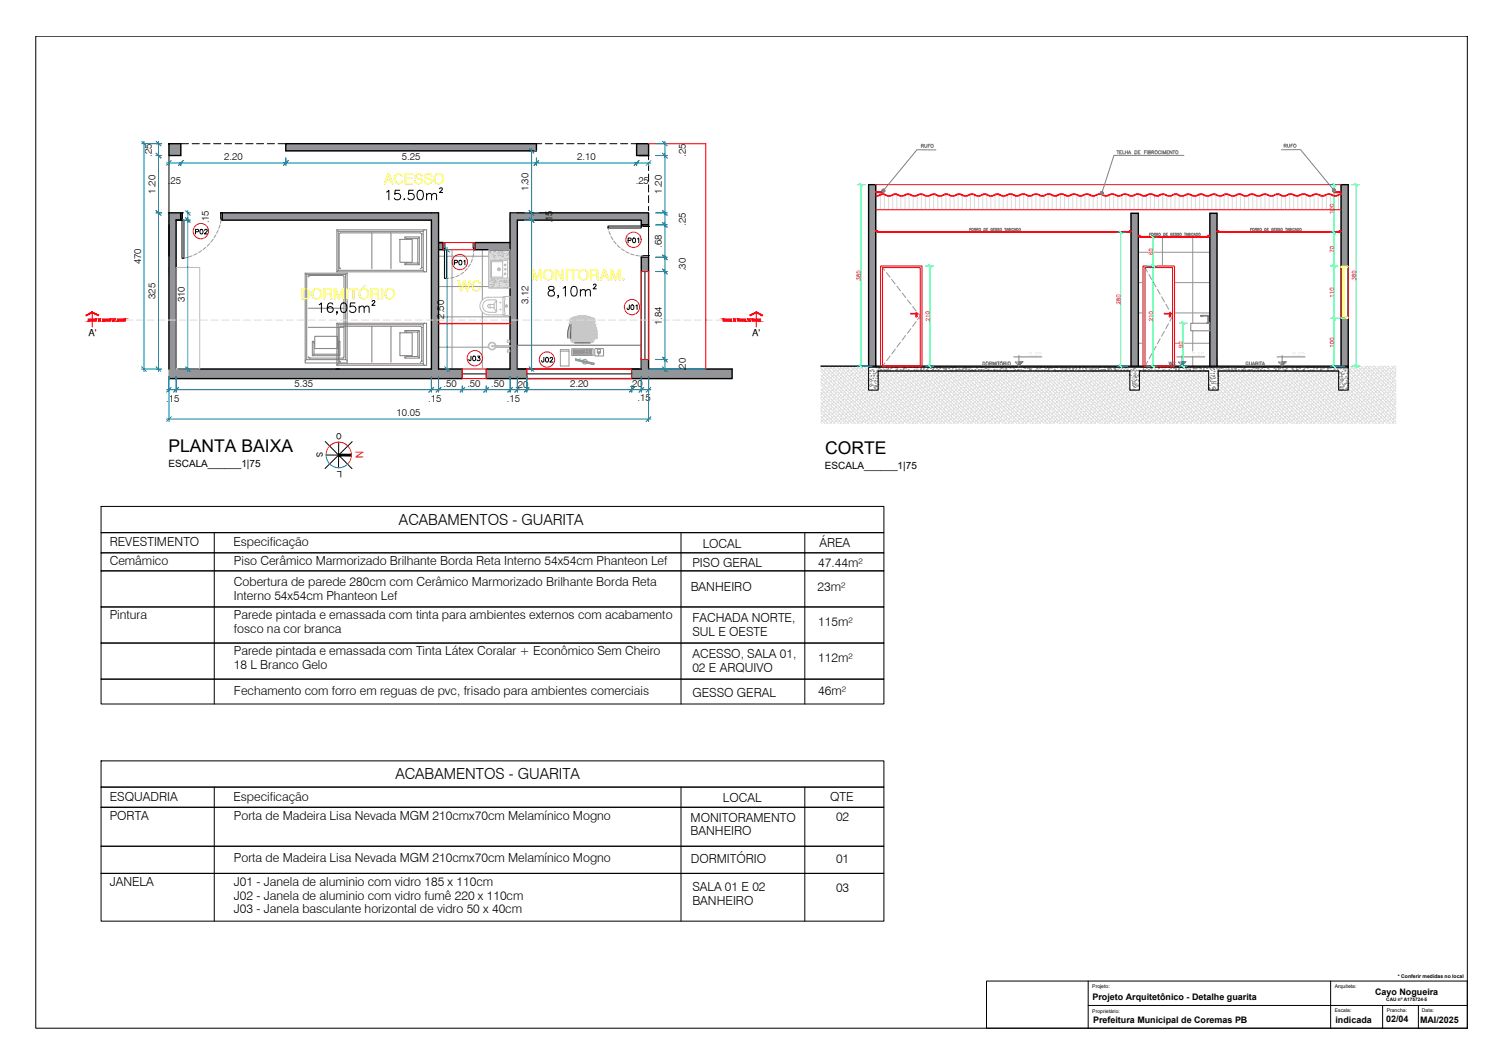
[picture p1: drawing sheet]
<svg xmlns="http://www.w3.org/2000/svg" width="420mm" height="297mm" viewBox="0 0 420 297" stroke-linecap="round" stroke-linejoin="round" font-family="sans-serif">
<defs><g id="words">
<g font-size="4.9">
<text x="47" y="126.1">PLANTA BAIXA</text>
<text x="230.5" y="126.9">CORTE</text>
</g>
<g font-size="4.4">
<text x="53.3" y="66.7">P02</text>
<text x="174.3" y="69.1">P01</text>
<text x="125.6" y="75.1">P01</text>
<text x="129.8" y="102">J03</text>
<text x="149.9" y="102.3">J02</text>
</g>
<g font-size="4.2">
<text x="111.5" y="146.5">ACABAMENTOS - GUARITA</text>
<text x="110.4" y="217.5">ACABAMENTOS - GUARITA</text>
</g>
<g font-size="4.1" fill="#ff0">
<text x="107.2" y="51.3">ACESSO</text>
<text x="84" y="83.6">DORMITÓRIO</text>
<text x="127.8" y="81.4">WC</text>
<text x="148.3" y="78.2">MONITORAM.</text>
</g>
<text font-size="4" x="173.9" y="87.5">J01</text>
<text font-size="4" fill="#808080" x="325.3" y="103.4">WC</text>
<g font-size="3.5" fill="#808080">
<text x="256.1" y="42.3">RUFO</text>
<text x="357.4" y="42.3">RUFO</text>
</g>
<g font-size="3.5">
<text x="30.6" y="152.5">REVESTIMENTO</text>
<text x="65.2" y="152.5">Especificação</text>
<text x="196.3" y="152.9">LOCAL</text>
<text x="228.9" y="152.6">ÁREA</text>
<text x="30.6" y="157.8">Cemâmico</text>
<text x="65.4" y="157.8">Piso Cerâmico Marmorizado Brilhante Borda Reta Interno 54x54cm Phanteon Lef</text>
<text x="193.4" y="158.3">PISO GERAL</text>
<text x="228.6" y="158.3">47.44m²</text>
<text x="65.4" y="167.5">Interno 54x54cm Phanteon Lef</text>
<text x="65.4" y="163.6">Cobertura de parede 280cm com Cerâmico Marmorizado Brilhante Borda Reta</text>
<text x="193" y="165.1">BANHEIRO</text>
<text x="228.4" y="165">23m²</text>
<text x="30.6" y="172.9">Pintura</text>
<text x="65.4" y="172.9">Parede pintada e emassada com tinta para ambientes externos com acabamento</text>
<text x="193.4" y="173.6">FACHADA NORTE,</text>
<text x="65.4" y="176.6">fosco na cor branca</text>
<text x="193.4" y="177.5">SUL E OESTE</text>
<text x="228.6" y="174.8">115m²</text>
<text x="65.4" y="183">Parede pintada e emassada com Tinta Látex Coralar + Econômico Sem Cheiro</text>
<text x="193.4" y="183.6">ACESSO, SALA 01,</text>
<text x="228.6" y="184.9">112m²</text>
<text x="65.4" y="186.7">18 L Branco Gelo</text>
<text x="193.4" y="187.6">02 E ARQUIVO</text>
<text x="65.4" y="193.9">Fechamento com forro em reguas de pvc, frisado para ambientes comerciais</text>
<text x="193.4" y="194.5">GESSO GERAL</text>
<text x="228.6" y="194.1">46m²</text>
<text x="30.6" y="223.5">ESQUADRIA</text>
<text x="65.2" y="223.5">Especificação</text>
<text x="202" y="223.9">LOCAL</text>
<text x="231.9" y="223.7">QTE</text>
<text x="30.6" y="228.8">PORTA</text>
<text x="65.4" y="228.8">Porta de Madeira Lisa Nevada MGM 210cmx70cm Melamínico Mogno</text>
<text x="192.9" y="229.4">MONITORAMENTO</text>
<text x="192.9" y="233.2">BANHEIRO</text>
<text x="233.6" y="229.3">02</text>
<text x="65.4" y="240.7">Porta de Madeira Lisa Nevada MGM 210cmx70cm Melamínico Mogno</text>
<text x="193" y="240.9">DORMITÓRIO</text>
<text x="233.6" y="240.9">01</text>
<text x="30.6" y="247.3">JANELA</text>
<text x="65.4" y="247.3">J01 - Janela de aluminio com vidro 185 x 110cm</text>
<text x="65.4" y="251.1">J02 - Janela de aluminio com vidro fumê 220 x 110cm</text>
<text x="193.4" y="248.9">SALA 01 E 02</text>
<text x="233.6" y="249">03</text>
<text x="65.4" y="254.9">J03 - Janela basculante horizontal de vidro 50 x 40cm</text>
<text x="193.4" y="252.7">BANHEIRO</text>
</g>
<text font-size="3.2" fill="#ed1f24" x="99.3" y="126" transform="rotate(90 99.3 126)">N</text>
<g font-size="2.8">
<text x="42.4" y="43.7" transform="rotate(-90 42.4 43.7)">.25</text>
<text x="62.6" y="44.7">2.20</text>
<text x="112.3" y="44.7">5.25</text>
<text x="161.2" y="44.7">2.10</text>
<text x="191.6" y="43.7" transform="rotate(-90 191.6 43.7)">.25</text>
<text x="46.9" y="51.3">.25</text>
<text x="147.7" y="53.5" transform="rotate(-90 147.7 53.5)">1.30</text>
<text x="177.6" y="51.3">.25</text>
<text x="43.5" y="54.1" transform="rotate(-90 43.5 54.1)">1.20</text>
<text x="184.9" y="54.1" transform="rotate(-90 184.9 54.1)">1.20</text>
<text x="58.3" y="62.4" transform="rotate(-90 58.3 62.4)">.15</text>
<text x="154.3" y="62.4" transform="rotate(-90 154.3 62.4)">.15</text>
<text x="191.6" y="63" transform="rotate(-90 191.6 63)">.25</text>
<text x="184.9" y="69.2" transform="rotate(-90 184.9 69.2)">.68</text>
<text x="39.4" y="73.8" transform="rotate(-90 39.4 73.8)">470</text>
<text x="191.6" y="75.8" transform="rotate(-90 191.6 75.8)">.30</text>
<text x="43.5" y="83.4" transform="rotate(-90 43.5 83.4)">325</text>
<text x="51.6" y="84.4" transform="rotate(-90 51.6 84.4)">310</text>
<text x="124.1" y="89" transform="rotate(-90 124.1 89)">2.50</text>
<text x="147.7" y="84.8" transform="rotate(-90 147.7 84.8)">3.12</text>
<text x="184.9" y="90.7" transform="rotate(-90 184.9 90.7)">1.84</text>
<text x="82.3" y="108">5.35</text>
<text x="123.9" y="108">.50</text>
<text x="130.6" y="108">.50</text>
<text x="137.2" y="108">.50</text>
<text x="159.3" y="108">2.20</text>
<text x="191.6" y="103.7" transform="rotate(-90 191.6 103.7)">.20</text>
<text x="46.4" y="112.2">.15</text>
<text x="119.6" y="112.2">.15</text>
<text x="141.6" y="112.2">.15</text>
<text x="143.9" y="108.4">.20</text>
<text x="175.9" y="108.1">.20</text>
<text x="178.1" y="112">.15</text>
<text x="110.8" y="116.2">10.05</text>
<text x="47.1" y="130.3">ESCALA______1|75</text>
<text x="230.4" y="131">ESCALA______1|75</text>
</g>
<g font-size="2.7">
<text x="24.7" y="93.9">A'</text>
<text x="210.1" y="93.9">A'</text>
</g>
<g font-size="2.6">
<text x="95.5" y="120.8" transform="rotate(-180 95.5 120.8)">O</text>
<text x="88.4" y="126.1" transform="rotate(90 88.4 126.1)">S</text>
<text x="95.5" y="131.5" transform="rotate(-180 95.5 131.5)">L</text>
</g>
<g font-size="2.5">
<text x="305.2" y="279.1">Projeto Arquitetônico - Detalhe guarita</text>
<text x="384.1" y="277.7">Cayo Nogueira</text>
<text x="305.4" y="285.5">Prefeitura Municipal de Coremas PB</text>
<text x="373.1" y="285.6">indicada</text>
<text x="387.2" y="285.3">02/04</text>
<text x="396.7" y="285.6">MAI/2025</text>
</g>
<g font-size="1.4" fill="#808080">
<text x="287.4" y="99.3">0.20</text>
<text x="332.9" y="99.3">0.20</text>
<text x="360.9" y="99.3">0.20</text>
</g>
<g font-size="1.4">
<text x="305.1" y="275.8">Projeto:</text>
<text x="372.9" y="275.8">Arquiteta:</text>
<text x="390.5" y="273">* Conferir medidas no local</text>
<text x="305.1" y="282.7">Proprietário:</text>
<text x="372.9" y="282.6">Escala:</text>
<text x="387.4" y="282.6">Prancha:</text>
<text x="397.2" y="282.6">Data:</text>
</g>
<text font-size="1.3" x="387.3" y="279.5">CAU nº A175724-5</text>
</g></defs>
<!-- layer: ARQ-SAN -->
<g fill="#dbdbdb" stroke="#dbdbdb" stroke-width=".28">
<path d="M136.5 69.7h6v10.7z"/>
<path d="M136.5 69.7h6zM136.5 69.7h6z"/>
<path d="M136.5 80.4h6zM136.5 69.7l6 10.7h-6z"/>
</g>
<g fill="none" stroke="#bababa" stroke-width=".28">
<path d="M136.5 69.7h6v10.7h-6zM136.5 69.7l.1 .3M136.5 70h.1M136.5 75.4l.2-.1-.2 .2M136.7 77.6h.1M136.7 73h.1M136.7 76.3h.1M136.7 78.6h.1M136.9 70.6h.1M136.9 72.8v4.8M136.9 72.8h.1M136.9 70.1v.2h-.2z"/>
<path d="M136.9 72.7h4.9M136.9 77.7h4.9M137 73.8v.4l-.3-.1 .3-.3M137.2 78.3l.3-.3v.3h-.3M137.2 77.3v-4.2v4.2l3.2 .1M137.2 73.1h3.2M137.3 73l-.1 .1M137.3 72.8l.2-.1v.2zM137.4 74.4h.1M137.4 72.8l.1 .3h-.3zM137.6 71.1h.1M137.7 79.5l.3-.1-.1 .3z"/>
<path d="M137.9 78.2h.1M137.9 76.5h.1M137.9 71.9h.1M137.9 75.6l.1 .2h-.2zM138 78.9h.1M138 74.3h.1M138.1 72.5h.1M138.1 74.9h.1M138.2 70.1l.2-.1v.3zM138.4 78.3l.1 .3h-.2zM138.6 76.4h.1M138.6 76.9l.3-.1-.1 .2z"/>
<path d="M138.6 78.7h.1M138.8 77.3h.1M138.8 72.7h.1M138.8 70.7h.1M139.3 74.5h.1M139.3 70.6l.2-.3 .1 .3zM139.5 74.2h.2v.2zM139.6 71.2h.1M139.8 78.3h.1M139.8 73.3l.2-.2 .1 .2zM140 76.1h.1M140 71.5h.1"/>
<path d="M140 72.6h.1M140.1 75h.1M140.2 78.6h.1M140.2 73.9h.1M140.3 76l.2-.2v.3zM140.4 70.3l-.3 .3h.3v-.3M140.4 71.6l.2-.1-.1 .2zM140.4 73l.1 .1M140.4 73.1v4.2M140.5 77.3h-.1M140.5 76.4h.1M140.6 78.8h.1"/>
<path d="M140.6 74.7l.3-.3v.3zM140.8 70.8h.1M140.8 78.3h.2l-.1 .2zM140.9 76.9h.1M140.9 72.3h.1M141 78.6l.1 .2h-.3zM141.1 78.9l.3-.3v.3zM141.3 74.6h.1M141.5 71.3h.1M141.6 75.7l.3-.1-.1 .2zM141.8 78.4h.1M141.8 78.9h.1"/>
<path d="M141.8 77.6h.1M141.8 72.8h.1M141.8 72.8v4.8M142 72.7h.1M142 75.1h.1M142.1 70.6l.1 .2h-.3zM142.2 75.7h.1M142.2 71.1h.1M142.3 78.2h.1M142.3 73.6h.1M142.5 73.5h.1M142.5 76.5h.1"/>
<path d="M136.7 85h1.1M136.7 84.9a.49 .49 0 0 0-.5 .5 .49 .49 0 0 0 .5 .5M136.9 85.8l.2 .1M137 85.1v.7M137.1 84.9l-.2 .1M137.2 80.1h.1M137.5 96.8l-.2-.2 .2-.1h5v.3h-5M137.9 84.9l.1 .2v.7l-1.3 .1M138 85.9l.6 1.1M138.3 83.7a3.1 3.1 0 0 0-3 .5 1.71 1.71 0 0 0-.3 1.9 1.71 1.71 0 0 0 1.5 1.1h1.8M138.3 83.7l.5 .3v2.6l-.1 .4-.4 .2M138.4 96.5a.91 .91 0 0 0-1.4-.6 .91 .91 0 0 0 0 1.5 .91 .91 0 0 0 1.4-.6"/>
<path d="M138.5 96.5a1.08 1.08 0 0 0-1.6-.8 1.08 1.08 0 0 0 0 1.8 1.08 1.08 0 0 0 1.6-.7M138.6 83.9l-.6 1M139.1 80.2h.1M140.5 83h-4a2.48 2.48 0 0 0-2.4 2.4 2.48 2.48 0 0 0 2.4 2.5h4M140.7 82.8l.3 .4M140.8 80.3h.1M140.8 88.1h1.5M141.1 80.2h.1M141.1 83.2l-.2 1.9 .2 2.5-.4 .4M141.7 80.2h.1M141.7 97.6h.6v.6l-.6 .1zM141.7 94.9l.6 .1v.6h-.6z"/>
<path d="M142.2 80.4h.1M142.3 98.2h.2M142.3 97.8h.2M142.3 95.5h.2M142.3 95.1h.2M142.5 83v4.9M142.5 82.9l-.2-.2-1.5 .1-.2 .2-.1 4.8 .4 .3M142.5 87.9l-.2 .2"/>
<circle cx="139.4" cy="75.2" r=".4"/>
<circle cx="139.4" cy="75.2" r=".28"/>
<circle cx="141.1" cy="76.4" r=".22"/>
<circle cx="141.1" cy="74" r=".22"/>
<circle cx="141.2" cy="75.2" r=".23"/>
<circle cx="139.8" cy="86.4" r=".11"/>
<circle cx="139.8" cy="84.5" r=".11"/>
<circle cx="141.5" cy="85.4" r=".32"/>
<circle cx="141.5" cy="85.4" r=".23"/>
</g>
<g fill="#bababa" stroke="#bababa" stroke-width=".28">
<path d="M138 70.3h.1z"/>
<path d="M138 71.4v.2z"/>
<path d="M139.8 70h.2z"/>
<path d="M139.8 71.3h.2z"/>
<path d="M137.8 74h.2z"/>
<path d="M141.6 72.2h.2z"/>
<path d="M137.7 76.4h.2z"/>
<path d="M137.7 77.6h.1z"/>
<path d="M139.6 76.1h.2z"/>
<path d="M141.5 74.7h.2z"/>
<path d="M139.6 77.3h.1z"/>
<path d="M141.5 75.8h.1z"/>
<path d="M139.5 78.6h.2z"/>
<path d="M136.9 70.3h.2z"/>
<path d="M138.2 71.4h.2z"/>
<path d="M139.1 71.3h.2z"/>
<path d="M137.3 72.8h.2z"/>
<path d="M139.6 72.5h.1z"/>
<path d="M141.9 72.2h.1z"/>
<path d="M137.2 74.2h.2z"/>
<path d="M138.6 74h.2z"/>
<path d="M140.9 73.7h.2z"/>
<path d="M140.9 75h.2z"/>
<path d="M136.7 76.9h.2z"/>
<path d="M138 78h.2z"/>
<circle cx="138" cy="72.7" r=".07"/>
<circle cx="141.8" cy="69.8" r=".07"/>
<circle cx="139.8" cy="72.4" r=".07"/>
<circle cx="141.8" cy="71" r=".07"/>
<circle cx="139.8" cy="73.7" r=".07"/>
<circle cx="139.8" cy="74.9" r=".07"/>
<circle cx="141.7" cy="73.4" r=".07"/>
<circle cx="137.7" cy="78.8" r=".07"/>
<circle cx="137.7" cy="80" r=".07"/>
<circle cx="141.5" cy="77.1" r=".07"/>
<circle cx="139.6" cy="79.7" r=".07"/>
<circle cx="141.5" cy="78.3" r=".07"/>
<circle cx="141.4" cy="79.5" r=".07"/>
<circle cx="139.3" cy="70" r=".07"/>
<circle cx="140.2" cy="69.9" r=".07"/>
<circle cx="140.6" cy="71.1" r=".07"/>
<circle cx="137.8" cy="75.4" r=".07"/>
<circle cx="140" cy="75.1" r=".07"/>
<circle cx="139.1" cy="76.6" r=".07"/>
<circle cx="141.4" cy="76.3" r=".07"/>
<circle cx="139" cy="77.9" r=".07"/>
<circle cx="140.4" cy="77.7" r=".07"/>
<circle cx="137.2" cy="79.4" r=".07"/>
<circle cx="138.1" cy="79.3" r=".07"/>
<circle cx="139.5" cy="79.1" r=".07"/>
</g>
<!-- layer: ARQ-MOB -->
<g fill="#c7c8ca" stroke="#c7c8ca" stroke-width=".28">
<path d="M161.7 88.2h2z"/>
<path d="M162.3 90h.8z"/>
<path d="M159.3 90.5h.2z"/>
<path d="M164.9 90.6h.2z"/>
<path d="M164.7 90.6h.1z"/>
<path d="M160.6 90.6h.1z"/>
<path d="M158.8 94.4h.4z"/>
<path d="M166.2 94.4h.3z"/>
<path d="M159 94.4h.2z"/>
<path d="M161.7 88.2l3.1 .2-1.1-.2zM160.7 88.4l1-.2 3.1 .2z"/>
<path d="M160.7 88.4l5 .4-.9-.4zM159.7 88.8l1-.4 5 .4z"/>
<path d="M159.7 88.8l6.2 .1zM159.6 88.9h6.3z"/>
<path d="M159.6 88.9l6.4 .1zM159.4 89h6.6z"/>
<path d="M159.4 89l6.7 .1zM159.4 89l6.7 .1h-6.8z"/>
<path d="M159.3 89.1l6.8 .2zM159.3 89.1l6.8 .2z"/>
<path d="M159.3 89.3l6.9 .1-.1-.1zM159.3 89.3l6.9 .1h-6.9z"/>
<path d="M159.3 89.4l6.9 .2zM159.3 89.4l6.9 .2z"/>
<path d="M159.3 89.6l6.9 .1v-.1zM159.3 89.6l6.9 .1h-6.9z"/>
<path d="M159.3 89.7h6.9zM159.3 89.7l6.8 .2z"/>
<path d="M159.3 89.9h6.8zM159.3 89.9l6.7 .1z"/>
<path d="M162.7 90h3.3zM162.7 90h3.3z"/>
<path d="M159.4 90h2.9zM159.4 90h3.3z"/>
<path d="M163.1 90h2.9zM163.1 90h2.9z"/>
<path d="M162.3 90h.9zM162.2 90h1z"/>
<path d="M159.4 90h2.9zM159.4 90h2.8z"/>
<path d="M163.2 90h2.8zM163.2 90l2.7 .1z"/>
<path d="M162.2 90l1.5 .1zM161.8 90.1h1.9z"/>
<path d="M159.4 90h2.8zM159.4 90l2.4 .1z"/>
<path d="M163.7 90.1h2.2zM163.7 90.1l2.2 .1z"/>
<path d="M161.8 90.1l1.9 .1zM161.7 90.2h2z"/>
<path d="M159.5 90.1h2.3zM159.5 90.1l2.2 .1z"/>
<path d="M163.7 90.2h2.2zM163.7 90.2h2.1z"/>
<path d="M159.5 90.2h2.2zM159.5 90.2h2z"/>
<path d="M163.9 90.2h1.9zM163.9 90.2l1.8 .1z"/>
<path d="M159.6 90.2h1.9zM159.6 90.2l1.7 .1z"/>
<path d="M164.1 90.3h1.6zM164.1 90.3h1.5z"/>
<path d="M161.7 90.2l2.5 .1zM161.2 90.3l.5-.1 2.5 .1z"/>
<path d="M159.7 90.3h1.6zM159.7 90.3h1.5z"/>
<path d="M165.9 90.5h.2zM165.9 90.5h.2z"/>
<path d="M165.9 90.5h.2zM165.9 90.5h.2z"/>
<path d="M159.3 90.5h.3zM159.3 90.5h.3z"/>
<path d="M165.9 90.5h.2zM165.9 90.5h.2z"/>
<path d="M159.3 90.5h.3zM159.3 90.5h.3z"/>
<path d="M165.9 90.5h.2zM165.9 90.5h.2z"/>
<path d="M159.3 90.5h.3zM159.3 90.5h.3z"/>
<path d="M165.9 90.5h.3zM165.9 90.5h.3z"/>
<path d="M159.3 90.5h.3zM159.3 90.5h.3z"/>
<path d="M164.2 90.3l.9 .2 .5-.2zM164.2 90.3l.9 .2z"/>
<path d="M159.9 90.3l1 .2 .3-.2zM159.9 90.3l1 .2z"/>
<path d="M165.9 90.5h.3zM165.9 90.5h.3z"/>
<path d="M160.4 90.5h.5zM160.4 90.5h.5z"/>
<path d="M159.3 90.5h.3zM159.3 90.5h.3z"/>
<path d="M165.9 90.5l.3 .1zM165.8 90.6h.4z"/>
<path d="M160.4 90.5h.5zM160.4 90.5l.4 .1z"/>
<path d="M159.3 90.5l.3 .1zM159.3 90.5l.3 .1z"/>
<path d="M165.8 90.6h.4zM165.8 90.6h.4z"/>
<path d="M159.3 90.6h.3zM159.2 90.6h.4z"/>
<path d="M165.8 90.6h.4zM165.8 90.6h.4z"/>
<path d="M164.5 90.5h.6zM164.5 90.5l.4 .1z"/>
<path d="M159.2 90.6h.4zM159.2 90.6h.4z"/>
<path d="M164.9 90.6h.2zM164.9 90.6h.2z"/>
<path d="M164.6 90.6h.3zM164.6 90.6h.3z"/>
<path d="M161.2 90.3l3.4 .3-.4-.3zM160.8 90.6l.4-.3 3.4 .3z"/>
<path d="M160.4 90.6h.4zM160.4 90.6h.4z"/>
<path d="M164.9 90.6h.2zM164.8 90.6h.3z"/>
<path d="M164.6 90.6h.3zM164.6 90.6h.2z"/>
<path d="M160.8 90.6h3.9zM160.7 90.6h4z"/>
<path d="M160.5 90.6h.3zM160.5 90.6h.2z"/>
<path d="M164.8 90.6h.3zM164.8 90.6h.3z"/>
<path d="M164.7 90.6h.1zM164.7 90.6h.1z"/>
<path d="M160.6 90.6h.1zM160.6 90.6h.1z"/>
<path d="M160.4 90.6h.2zM160.4 90.6h.2z"/>
<path d="M164.8 90.6h.3zM164.8 90.6h.3z"/>
<path d="M160.7 90.6h4zM160.7 90.6h4z"/>
<path d="M164.8 90.6l.3 .1zM164.8 90.6l.3 .1z"/>
<path d="M160.3 90.6l.3 .1zM160.3 90.6l.3 .1z"/>
<path d="M164.8 90.7h.3zM164.8 90.7h.3z"/>
<path d="M160.7 90.6l4 .1zM160.7 90.6l4 .1z"/>
<path d="M160.3 90.7h.3zM160.3 90.7h.3z"/>
<path d="M164.8 90.7h.3zM164.8 90.7h.3z"/>
<path d="M160.7 90.7h4.1zM160.7 90.7h4.1z"/>
<path d="M160.3 90.7h.4zM160.3 90.7h.4z"/>
<path d="M165.8 90.6l.4 .1zM165.8 90.6l.4 .1z"/>
<path d="M159.2 90.6l.4 .1zM159.2 90.7h.4z"/>
<path d="M160.3 90.7l5.1 .3-.3-.3zM160.3 90.7l5.1 .3h-5.4z"/>
<path d="M165.9 90.7l.6 .8-.3-.8zM165.9 90.7l.6 .8h-.6z"/>
<path d="M159.2 90.7l.3 .8 .1-.8zM159.2 90.7l.3 .8h-.6z"/>
<path d="M160 91l5.7 .6-.3-.6zM160 91l5.7 .6h-6z"/>
<path d="M159.7 91.6l6.2 .6-.2-.6zM159.7 91.6l6.2 .6h-6.4z"/>
<path d="M165.9 91.5l.9 .9-.3-.9zM165.9 91.5l.9 .9h-.9z"/>
<path d="M158.9 91.5l.5 .9 .1-.9zM158.9 91.5l.5 .9h-.7z"/>
<path d="M159.5 92.2l6.5 .6-.1-.6zM159.5 92.2l6.5 .6h-6.6z"/>
<path d="M165.9 92.4l.9 .9v-.9zM165.9 92.4l.9 .9h-.8z"/>
<path d="M158.7 92.4l.7 .9v-.9zM158.7 92.4l.7 .9h-.8z"/>
<path d="M166 93.3l.8 .9v-.9zM166 93.3l.8 .9h-.7z"/>
<path d="M158.6 93.3l.7 .9 .1-.9zM158.6 93.3l.7 .9h-.7z"/>
<path d="M166.1 94.2h.7zM166.1 94.2h.7z"/>
<path d="M158.6 94.2h.7zM158.6 94.2h.7z"/>
<path d="M166.1 94.2h.7zM166.1 94.2h.7z"/>
<path d="M158.6 94.2h.7zM158.6 94.2h.7z"/>
<path d="M158.6 94.2l.7 .1zM158.6 94.2l.7 .1z"/>
<path d="M166.1 94.2l.7 .1zM166.1 94.2l.7 .1zM166.1 94.3h.7zM166.1 94.3h.7z"/>
<path d="M158.6 94.3h.7zM158.6 94.3h.7z"/>
<path d="M158.6 94.3h.7zM158.6 94.3h.7z"/>
<path d="M166.1 94.3h.7zM166.1 94.3h.7zM166.1 94.3h.7zM166.1 94.3h.7z"/>
<path d="M158.6 94.3h.7zM158.6 94.3h.7zM158.6 94.3h.7zM158.6 94.3h.7z"/>
<path d="M166.1 94.3h.7zM166.1 94.3h.7z"/>
<path d="M158.7 94.3h.6zM158.7 94.3h.6z"/>
<path d="M166.1 94.3h.7zM166.1 94.3h.7z"/>
<path d="M158.7 94.3h.6zM158.7 94.3h.6z"/>
<path d="M166.1 94.3h.7zM166.1 94.3h.6z"/>
<path d="M158.7 94.3h.6zM158.7 94.3h.6z"/>
<path d="M166.2 94.3h.5zM166.2 94.3h.5zM166.2 94.3h.5zM166.2 94.3h.5z"/>
<path d="M158.7 94.3h.6zM158.7 94.3h.6z"/>
<path d="M158.7 94.3h.5zM158.7 94.3h.6z"/>
<path d="M166.2 94.3h.5zM166.2 94.3l.5 .1z"/>
<path d="M158.7 94.3l.5 .1zM158.7 94.3l.5 .1z"/>
<path d="M166.2 94.4h.4zM166.2 94.4h.4zM166.2 94.4h.4zM166.2 94.4h.5z"/>
<path d="M158.7 94.4h.5zM158.7 94.4h.5zM158.8 94.4h.4z"/>
<path d="M166.2 94.4h.4zM166.2 94.4h.3z"/>
<path d="M158.8 94.4h.4zM158.8 94.4h.4z"/>
<path d="M159.4 92.8l6.6 1.8v-1.8zM159.4 92.8l6.6 1.8h-6.6z"/>
<path d="M159.4 94.6l6.5 .2 .1-.2zM159.4 94.6l6.5 .2h-6.4z"/>
<path d="M159.5 94.8l6.4 .1v-.1zM159.5 94.8l6.4 .1h-6.4z"/>
<path d="M159.5 94.9l6.3 .3 .1-.3zM159.5 94.9l6.3 .3h-6.2z"/>
<path d="M159.6 95.2l6.1 .1 .1-.1zM159.6 95.2l6.1 .1h-6z"/>
<path d="M159.7 95.3h6zM159.7 95.3l5.9 .1z"/>
<path d="M159.9 95.4h5.7zM159.9 95.4l5.5 .1z"/>
<path d="M160 95.5h5.4zM160 95.5l5.2 .1z"/>
<path d="M160.2 95.6h5zM160.2 95.6l4.8 .1z"/>
<path d="M160.4 95.7h4.6zM160.4 95.7h4.4z"/>
</g>
<!-- layer: 0 -->
<g fill="#939598" stroke="#939598" stroke-width=".28">
<path d="M179.2 61.5h2v1.3z"/>
<path d="M179.2 71.8h2z"/>
<path d="M79.8 40.1l70.1 2v-2zM79.8 40.1l70.1 2h-70.1z"/>
<path d="M177.8 40.1l3.4 3.3v-3.3zM177.8 40.1l3.4 3.3h-3.4z"/>
<path d="M47.2 40.1l3.3 3.3v-3.3zM47.2 40.1l3.3 3.3h-3.3z"/>
<path d="M142.5 59.4l38.7 2.1v-2.1zM142.5 59.4l38.7 2.1h-38.7z"/>
<path d="M179.2 62.8h2zM179.2 61.5l2 1.3h-2z"/>
<path d="M142.5 61.5l2 6.2v-6.2zM142.5 61.5l2 6.2h-2z"/>
<path d="M142.5 67.7l2 2v-2zM142.5 67.7l2 2h-2z"/>
<path d="M132.6 67.7l9.9 2v-2zM132.6 67.7l9.9 2h-9.9z"/>
<path d="M179.2 71.8l2 4v-4zM179.2 71.8l2 4h-2z"/>
<path d="M142.5 69.7l2 26.7v-26.7zM142.5 69.7l2 26.7h-2z"/>
<path d="M142.5 96.4l2 .1zM142.5 96.4l2 .1z"/>
<path d="M142.5 96.5l2 .3v-.3zM142.5 96.5l2 .3h-2z"/>
<path d="M179.2 100.4l2 2.6v-2.6zM179.2 100.4l2 2.6h-2z"/>
<path d="M142.5 96.8l2 6.2v-6.2zM142.5 96.8l2 6.2h-2z"/>
<path d="M176.5 103l28 2.7v-2.7zM176.5 103l28 2.7h-28z"/>
<path d="M135.8 103l11.4 2.7v-2.7zM135.8 103l11.4 2.7h-11.4z"/>
<path d="M62.1 59.4l60.4 2.1v-2.1zM62.1 59.4l60.4 2.1h-60.4z"/>
<path d="M47.2 59.4l3.3 2.1v-2.1zM47.2 59.4l3.3 2.1h-3.3z"/>
<path d="M47.2 61.5l2 13.2v-13.2zM47.2 61.5l2 13.2h-2z"/>
<path d="M120.5 61.5l2 41.5v-41.5zM120.5 61.5l2 41.5h-2z"/>
<path d="M47.2 74.7l2 28.3v-28.3zM47.2 74.7l2 28.3h-2z"/>
<path d="M47.2 103l82 2.7v-2.7zM47.2 103l82 2.7h-82z"/>
<path d="M122.5 67.7l1.3 2v-2zM122.5 67.7l1.3 2h-1.3z"/>
<path d="M374.6 51.5l2 22.8v-22.8zM374.6 51.5l2 22.8h-2z"/>
<path d="M338 59.5l2 42.7v-42.7zM338 59.5l2 42.7h-2z"/>
<path d="M316 59.5l2 42.7v-42.7zM316 59.5l2 42.7h-2z"/>
<path d="M242.7 51.5l1.9 50.7v-50.7zM242.7 51.5l1.9 50.7h-1.9z"/>
<path d="M374.6 88.9l2 13.3v-13.3zM374.6 88.9l2 13.3h-2z"/>
</g>
<!-- layer: KIRYA - PISO -->
<g fill="none" stroke="#939598" stroke-width=".28">
<path d="M122.5 71.5h1.7M122.5 80h14M124.7 71.5h11.8M126.3 69.7v20.6M134.7 69.7v14M318 70.4h2.8M318 78.9h1.3M322.2 70.4h15.8M324.7 66.2v8.1M328.1 78.9h9.9M333.2 66.2v24M122.5 88.5h20"/>
<path d="M122.5 96.9h13.9M126.3 90.4v12.6M134.7 87.2v3.1M134.7 90.4v12.6M138.5 96.9h4M318 87.4h1.3M318 95.8h1.3M328.1 87.4h9.9M328.1 95.8h1M330.6 95.8h7.4M333.2 92.4v5.6M333.2 99.6v2.6"/>
</g>
<!-- layer: ARQ-PAR -->
<g fill="none" stroke="#000" stroke-width=".38">
<path d="M47.2 40.1h3.3v3.3h-3.3zM50.5 59.4v2.1h-1.3M50.5 59.4h-3.3v43.6M79.8 40.1h70.1v2h-70.1zM142.5 59.4v43.6h-6.7M144.5 59.4h36.7v3.4h-2v-1.3h-34.7v41.5h6.7M177.8 40.1h3.4v3.3h-3.4zM178.5 43.4h2.7M49.2 61.5v41.5M123.8 69.6v-1.9h-1.3h1.3v2h-1.3M142.5 67.7h-9.9v2h9.9M179.2 71.8v31.2h-34.7"/>
<path d="M181.2 71.8v31.2h23.3v2.7h-68.7M47.2 105.7h82M49.9 103h70.6v-41.5h-58.4v-2.1h60.4v43.6h6.7M229.3 102.2h147.3M242.7 102.2v-50.7h1.9v50.7M245.3 103.6h70.3M316 102.2v-42.7h2v42.7M318.3 103.6h19.4M338 102.2v-42.7h2v42.7M340.3 103.6h33.7M374.6 102.2v-50.7h2v51"/>
</g>
<!-- layer: KIRYA - COTAS -->
<path d="M47.2 43.4v16M142.5 59.4h2" fill="none" stroke="#000" stroke-width=".28"/>
<!-- layer: 0 -->
<path d="M180.2 75.8v24.6M181.2 62.8v9M129.2 104.4h6.6M147.2 104.4h29.3" fill="none" stroke="#000" stroke-width=".28"/>
<!-- layer: ARQ-PROJ -->
<g fill="none" stroke="#000" stroke-width=".28">
<path d="M50.5 40.1h2.2M53.7 40.1h2M56.7 40.1h2M59.7 40.1h2M62.7 40.1h2M65.7 40.1h2M68.7 40.1h2M71.7 40.1h2M74.7 40.1h2M77.7 40.1h2.1M149.9 40.1h1.4M152.4 40.1h1.9"/>
<path d="M155.3 40.1h2.1M158.3 40.1h2.1M161.3 40.1h2M164.3 40.1h2M167.3 40.1h2M170.3 40.1h2M173.4 40.1h1.9M176.3 40.1h1.5M181.2 43.4v1.2M181.2 45.6v2M181.2 48.6v2M181.2 51.6v2"/>
<path d="M181.2 54.6v2M181.2 57.6v1.2"/>
</g>
<!-- layer: ARQ-hatch san -->
<g fill="#fff" stroke="#fff" stroke-width=".28">
<path d="M141.8 72.8v4.9zM141.8 72.8v4.8zM141.8 72.8v4.8zM141.8 72.8v4.8zM141.8 72.8v4.8zM141.8 72.8v4.8z"/>
<path d="M141.8 72.8v4.9zM141.8 72.8v4.9zM141.8 72.8v4.9zM141.8 72.8v4.9zM141.8 72.8v4.9zM141.8 72.8v4.9zM141.8 72.8v4.9zM141.8 72.8v4.9zM141.8 72.8v4.9zM141.8 72.8v4.9zM141.8 72.8v4.9zM141.8 72.8v4.9zM141.8 72.8v4.9zM141.8 72.8v4.9zM141.8 72.8v4.9zM141.8 72.8v4.9zM141.8 72.8v4.9zM141.8 72.8v4.9z"/>
<path d="M141.8 72.7v5zM141.8 72.7v5zM141.8 72.7v5zM141.8 72.7v5zM141.8 72.7v5zM141.8 72.7v5zM141.8 72.7v5zM141.8 72.7v5z"/>
<path d="M141.8 72.7v5zM141.8 72.7v5z"/>
<path d="M136.9 72.7h4.9v5zM136.9 72.7v5h4.9zM136.9 72.7v5zM136.9 72.7v5zM136.9 72.7v5zM136.9 72.7v5zM136.9 72.7v5zM136.9 72.7v5zM136.9 72.7v5zM136.9 72.7v5z"/>
<path d="M136.9 72.8v4.9zM136.9 72.8v4.9zM136.9 72.8v4.9zM136.9 72.8v4.9zM136.9 72.8v4.9zM136.9 72.8v4.9zM136.9 72.8v4.9zM136.9 72.8v4.9zM136.9 72.8v4.9zM136.9 72.8v4.9zM136.9 72.8v4.9zM136.9 72.8v4.9zM136.9 72.8v4.9zM136.9 72.8v4.9zM136.9 72.8v4.9zM136.9 72.8v4.9zM136.9 72.8v4.9zM136.9 72.8v4.9zM136.9 72.7v5z"/>
<path d="M136.9 72.8v4.9zM136.9 72.8v4.8zM136.9 72.8v4.8zM136.9 72.8v4.8zM136.9 72.8v4.8z"/>
</g>
<!-- layer: ARQ-ELEV6 -->
<g fill="none" stroke="#f00" stroke-width=".28">
<path d="M181.2 40.1h16v62.9M244.6 53.5h2.1v.3h-2.1M244.6 51.5h130M244.6 58.6h130M245.8 54.5l-1.1 .3M245.8 54.5a1.42 1.42 0 0 1 1.6 0M247.4 54.5l.7 .3 1.2-.3M249.3 54.5a1.42 1.42 0 0 1 1.6 0M250.9 54.5l.8 .3 1.2-.3M252.8 54.4l1.1-.3 1.4 .5 1.1-.2M252.8 54.4l-1.1 .2-1.8-.5-1.4 .5-.7-.1a2.02 2.02 0 0 0-2.6 .1h-.5M252.9 54.5a1.42 1.42 0 0 1 1.6 0"/>
<path d="M254.5 54.5l.8 .3 1.2-.3M256.3 54.4l1.1-.3a2.7 2.7 0 0 0 3.2 0l1.1 .3M256.5 54.5a1.42 1.42 0 0 1 1.5 0M258.1 54.5l.8 .3 1.2-.3M260.1 54.5a1.42 1.42 0 0 1 1.5 0M261.6 54.5l.8 .3 1.2-.3M263.6 54.5a1.42 1.42 0 0 1 1.6 0M265.2 54.5l.8 .3 1.2-.3M265.3 54.4l1.1 .2 1.7-.5 1.4 .5 1.8-.5 1.8 .5 1.8-.5 1.8 .5 1-.2M265.3 54.4l-1.1-.3-1.4 .5-1.1-.2M267.2 54.5a1.42 1.42 0 0 1 1.5 0M268.7 54.5l.8 .3 1.2-.3"/>
<path d="M270.7 54.5a1.42 1.42 0 0 1 1.6 0M272.3 54.5l.8 .3 1.2-.3M274.3 54.5a1.42 1.42 0 0 1 1.5 0M275.8 54.5l.8 .3 1.2-.3M277.7 54.4l1.1-.3 1.4 .5 1.1-.2M277.8 54.5a1.42 1.42 0 0 1 1.6 0M279.4 54.5l.8 .3 1.2-.3M281.3 54.4l1.2-.3 .8 .3M281.4 54.5l1.1-.2 1.8 .5 1.4-.5 1.7 .5 1.8-.5 1.1 .2M283.3 54.4a1.42 1.42 0 0 0 1.6 0M284.9 54.4l1.2-.3 .7 .3M286.9 54.4a1.42 1.42 0 0 0 1.5 0"/>
<path d="M288.4 54.4l1.2-.3 .8 .3M290.4 54.4a1.42 1.42 0 0 0 1.6 0M292 54.4l1.2-.3 .8 .3M293.9 54.5l-1.1-.2-1.4 .5-1.1-.3M294 54.4a1.42 1.42 0 0 0 1.5 0M295.5 54.4l1.2-.3 .8 .3M297.4 54.5l-1.1-.2-1.4 .5-1.1-.3M297.5 54.4a1.42 1.42 0 0 0 1.6 0M299.1 54.4l1.2-.3 .8 .3M301 54.5l1 .3 1.8-.5 1.4 .5 1.8-.5 1.8 .5 1.8-.5 1.7 .5 1.1-.3M301 54.5l-1.1-.2-1.4 .5-1.1-.3M301.1 54.4a1.42 1.42 0 0 0 1.5 0"/>
<path d="M302.6 54.4l1.2-.3 .8 .3M304.6 54.4a1.42 1.42 0 0 0 1.6 0M306.2 54.4l1.2-.3 .8 .3M308.2 54.4a1.42 1.42 0 0 0 1.6 0M309.8 54.4l1.2-.3 .7 .3M311.7 54.4a1.42 1.42 0 0 0 1.6 0M313.3 54.4l1.2-.3 .8 .3M313.4 54.5l1.1-.2 1.4 .5 1.1-.3M315.3 54.4a1.42 1.42 0 0 0 1.6 0M316.9 54.4l1.2-.3 .8 .3M317 54.5l1-.2 1.4 .5 1.1-.3M318.9 54.4a1.42 1.42 0 0 0 1.5 0"/>
<path d="M320.4 54.4l1.2-.3 .8 .3M320.5 54.5l1.1-.2 1.3 .5h.7M322.4 54.4l.9 .2 .7-.2M323.9 54.4l1.1-.3 1.4 .5 1.1-.2M325.6 54.5a1.95 1.95 0 0 0-2.1 .3M325.6 54.5l.8 .3 1.2-.3M327.5 54.4l1.1-.3 1.4 .5 1.1-.2M327.6 54.5a1.42 1.42 0 0 1 1.6 0M329.2 54.5l.8 .3 1.2-.3M331.1 54.4l1-.3 1.8 .5 1.4-.5 1.8 .5 1.8-.5 1.1 .3M331.2 54.5a1.42 1.42 0 0 1 1.5 0M332.7 54.5l.8 .3 1.2-.3"/>
<path d="M334.7 54.5a1.42 1.42 0 0 1 1.6 0M336.3 54.5l.8 .3 1.2-.3M338.3 54.5a1.42 1.42 0 0 1 1.6 0M339.9 54.5l.7 .3 1.2-.3M339.9 54.4l1.1 .2a2.69 2.69 0 0 1 3.3 0l1-.2M341.8 54.5a1.42 1.42 0 0 1 1.6 0M343.5 54.5l.7 .3 1.2-.3M345.3 54.4l1.1-.3 1.4 .5 1.1-.2M345.4 54.5a1.42 1.42 0 0 1 1.6 0M347 54.5l.8 .3 1.2-.3M348.9 54.4l1.1-.3 1.4 .5 1.1-.2M349 54.5a1.42 1.42 0 0 1 1.6 0"/>
<path d="M350.6 54.5l.7 .3 1.3-.3M352.4 54.4l1.1-.3 1.4 .5 1.1-.2M352.6 54.5a1.42 1.42 0 0 1 1.5 0M354.1 54.5l.8 .3 1.2-.3M356 54.4l1.1-.3 1.4 .5 1.1-.2M356.1 54.5a1.42 1.42 0 0 1 1.6 0M357.7 54.5l.8 .3 1.2-.3M359.5 54.4l1.2-.3 .8 .3M359.6 54.5l1.1-.2a2.69 2.69 0 0 0 3.2 0l1.1 .2M361.5 54.4a1.42 1.42 0 0 0 1.6 0M363.1 54.4l1.2-.3 .8 .3M365.1 54.4a1.42 1.42 0 0 0 1.6 0"/>
<path d="M366.7 54.4l1.2-.3 .8 .3M368.6 54.5l-1.1-.2-1.4 .5-1.1-.3M368.7 54.4a1.42 1.42 0 0 0 1.5 0M370.2 54.4l1.2-.3 .8 .3M372.2 54.4a1.42 1.42 0 0 0 1.6 0M374.6 53.5h-1.9v.3h1.9M374.7 54.3h-.3a2.04 2.04 0 0 1-2.6 .1l-.7-.1-1.4 .5-1.1-.3M374.7 54.1l-.9 .3M123.8 67.7h8.8v2h-8.8zM179.2 75.8h2v24.6h-2zM244.6 64.4h.6v.2h-.6zM245.1 64.6h70.4"/>
<path d="M245.1 64.6v.3h70.5v-.3M246.5 74.7h10.5v27.5h-10.5zM315.5 64.4h.5v.2h-.5zM318 65.7h.5v.3h-.5zM318.4 66h19.6M318.4 66v.2h19.1v-.2M318.4 66v.2M319.9 74.7h7.7v27.5h-7.7zM337.4 65.7h.6v.3h-.6zM340 64.4h.5v.2h-.5zM340.4 64.6h34.2M340.4 64.6v.3h33.8v-.3"/>
<path d="M374.1 64.4h.5v.2h-.5zM374.6 74.7h2v14.2h-2zM122.5 90.3h20M122.5 90.4h20M254.5 87.5l1.8 .1M254.5 87.4v.3l1.9-.1M255.8 87.5l.2-.2 .2 .2M255.8 87.6l.2 .2 .2-.2M256.3 87.4l.1 .1M325.3 87.5h1.8M325.3 87.4v.3h1.8v-.3M326.6 87.5l.2-.2 .3 .2"/>
<path d="M326.6 87.6l.2 .2 .3-.2M129.2 103h6.6v2.7h-6.6zM135.8 103v2.7M147.2 103h29.3v2.7h-29.3zM246 102.2v-27.9h11.6v27.9h-10.1M319.3 102.2v-27.9h8.8v27.9h-7.3"/>
<circle cx="256" cy="88.3" r=".23"/>
<circle cx="326.8" cy="88.3" r=".23"/>
</g>
<!-- layer: ARQ-POR -->
<g fill="none" stroke="#000" stroke-width=".28">
<path d="M50.5 59.4h.5l-.2 2.1h-.3zM51 59.4h.1M61.6 59.4h.1M61.6 59.4h.5v2.1h-.3l-.2-.6zM50.8 61.5h.6v10.6h-.6zM123.8 67.7h.5l-.1 2h-.4zM124.2 69.7h.5v8h-.5zM124.3 67.7h.1M132.2 67.7h.1M132.2 67.7h.4v2h-.3l-.1-.5zM169.8 63.1h9.4v.6h-9.4zM179.2 62.8h2v.4h-1.5l-.5-.1z"/>
<path d="M179.2 71.5l2-.1v.4h-2zM181.2 63.2h.1M181.2 71.4h.1"/>
</g>
<g fill="none" stroke="#989898" stroke-width=".28">
<path d="M52.3 71.9l-.9 .2M53.7 71.4l-1 .3M55 70.8l-.9 .4M56.3 70l-.8 .5M57.5 69.1l-.8 .6M58.6 68l-.7 .7M61 64.2l-.5 .9M61.5 62.8l-.4 .9M61.8 61.5l-.2 .8M125.4 77.7h-.7M126.9 77.4l-1 .2M128.2 76.8l-.9 .4"/>
<path d="M132.3 69.7v.7M169.8 63.7l.2 .5M170.1 64.6l.4 1M170.7 66l.5 .9M171.5 67.3l.6 .8M172.5 68.4l.7 .7M176.2 70.9l.9 .3M177.6 71.3l1 .1M179.1 71.5h.6"/>
</g>
<!-- layer: AL_MOBILIARIO -->
<g fill="none" stroke="#808080" stroke-width=".28">
<path d="M85.3 76.3l.4 .4M85.3 76.3h11.7M85.3 76.3v24.5M85.7 76.7v23.7M85.7 76.7h10.9M86.1 77.3l.3-.4h9.4l.3 .3v22.6l-.3 .2h-9.4l-.3-.4M86.2 77h.1M94.1 64.2h25.1v11.7h-.6l-.4-.3v-10.9M94.1 64.2v11.7M94.1 64.2l.4 .4M94.1 75.9h24.6M94.5 64.6v10.9"/>
<path d="M94.5 75.5l-.4 .4M94.5 75.5h23.7M94.9 74.9h.1M95.2 75l-.5-.3v-9.3l.4-.4 22.5 .1 .2 .3v9.3l-.4 .3M96.6 76.7v23.7M97 76.3v25h-11.7v-.6l.3-.3h11.1l.3 .4M97 76.3l-.4 .4M103.9 65v10M109.2 65v10M111.7 66.8h3.4v6.4h-3.4zM113.1 66.8v-.6h4v7.7h-4v-.7M113.1 66.2l.5 .4"/>
<path d="M113.6 66.8v-.2h3.1v6.8h-3.1v-.2M113.6 73.4l-.5 .5M116.7 73.4l.4 .5M117.1 66.2l-.4 .4M117.8 65.3h.1M117.8 74.7h.1M118.7 64.2l-.5 .4h-23.7M86.1 91.4h10M86.1 86h10M86.4 99.9h.1M87.2 95.3l.5 .4M87.7 98.9l-.5 .4"/>
<path d="M87.9 95.3h-.7v4h7.8v-4h-.7M87.9 95.7h-.2v3.2h6.8v-3.2h-.2M87.9 93.9h6.4v3.4h-6.4zM94.1 90.2h25.1v11.8h-.6l-.4-.3v-11.2l.5-.3M94.1 90.2l.4 .5M94.1 90.2v11.8M94.5 90.7h23.7M94.5 90.7v10.8M94.5 98.9l.5 .4M95 95.3l-.5 .4M95.8 99.9h.1M103.9 91.1v10"/>
<path d="M109.2 91.1v10M111.7 92.9h3.4v6.4h-3.4zM113.1 92.9v-.6h4v7.7h-4v-.7M113.1 92.3l.5 .4M113.6 92.9v-.2h3.1v6.8h-3.1v-.2M113.6 99.5l-.5 .5M116.7 99.5l.4 .5M117.1 92.3l-.4 .4M117.8 91.4h.1M94.1 102h24.6M94.5 101.5l-.4 .5M94.5 101.5h23.7"/>
<path d="M94.9 101h.1M95.2 101.1l-.5-.4v-9.2l.4-.4h22.5l.2 .4v9.2l-.4 .4M117.8 100.8h.1"/>
</g>
<!-- layer: ARQ-MOB -->
<path d="M144.5 96.4h34.7v6.6h-34.7zM159.2 90.7l-.5 1.7-.1 1.8M159.4 92.8v1.8M159.6 90.6l-.3 3.6M160.6 95.7h4.2" fill="none" stroke="#636466" stroke-width=".28"/>
<g fill="none" stroke="#939598" stroke-width=".28">
<path d="M156.5 97.6h2.5v4.6h-2.5M156.5 98h2.5M159.7 97.4h6v1.8h-6zM160.1 98.9h5.2v.2h-5.2zM160.1 97.6h3.2v1h-3.2zM160.1 98.2h3.2M160.1 98h3.2M160.1 98.5h3.2M160.1 97.8h3.2M160.3 97.6v1M160.5 97.6v1M160.7 97.8v.8"/>
<path d="M160.9 97.8v.8M161.1 97.8v.8M161.3 97.8v.8M161.5 97.8v.8M161.7 97.8v.8M161.9 97.8v.8M162.1 97.8v.8M162.3 97.8v.8M162.5 97.8v.8M162.7 97.8v.8M162.9 97.6v1M163.1 97.6v1"/>
<path d="M163.6 98.2h.6v.4h-.6zM163.6 97.6h.6v.2h-.6zM163.6 98.4h.6M163.8 97.6v.4h.2v-.4M163.8 98.2v.4M164 98.2v.4M164.5 98.2h.8M164.5 98h.8M164.5 98.5h.8M164.5 97.8h.8M164.7 97.6v1M164.9 97.6v1"/>
<path d="M165.1 97.6v1M165.3 97.6v1h-.8v-1h.8M166.9 98.2h.8M166.9 98.4l.1 .2M167 97.5h.7v1M167 97.5l-.1 1M167.2 98.2v.4M167.3 98.6l-.3 .8M167.4 98.2v.4M167.8 98.4l-.8 .2M168.5 99.4v-2.1l-2.3 .1 .1 2h2.2M160.7 100.4l5.2 1.3 .1-.3"/>
<path d="M160.7 100.4l.1 .2 4.9 1.2 .2-.1M160.7 100.4l.1-.2 5.2 1.3M162.7 101a.66 .66 0 0 0 .5 .6 .66 .66 0 0 0 .7-.3M162.8 100.6a.66 .66 0 0 1 .7-.3 .66 .66 0 0 1 .5 .6"/>
</g>
<!-- layer: ELE-PTO -->
<path d="M162 100.2v.1" fill="none" stroke="#00ff7f" stroke-width=".28"/>
<!-- layer: ARQ-MOB -->
<path d="M49.2 74.7h6.6v28.3h-6.6z" fill="none" stroke="#bababa" stroke-width=".28"/>
<!-- layer: ARQ-TEXTO-EQUIPO-50 -->
<g fill="none" stroke="#000" stroke-width=".28">
<path d="M108 53.6l.6-.5v2.7M111.7 53.1h-1.3l-.1 1.2a.94 .94 0 0 1 1.4-.1 .94 .94 0 0 1-.2 1.4 .94 .94 0 0 1-1.3-.3M112.8 55.7h.3zM115.5 53.1h-1.3l-.1 1.2a.94 .94 0 0 1 1.4-.1 .94 .94 0 0 1-.2 1.4 .94 .94 0 0 1-1.3-.3M116.9 53.2a.87 .87 0 0 1 1.3 .4 2.2 2.2 0 0 1-.3 2.1 .87 .87 0 0 1-1.3-.4 2.2 2.2 0 0 1 .3-2.1zM119.2 54.5l.6-.5 .6 .1 .2 1.7M119.2 54v1.8M120.6 54.5l.6-.5 .6 .1 .2 1.7M122.8 52.7l.1-.2 .4-.1 .3 .4-.8 .9h.9M165.8 79.6l.1-.2 .4-.1 .2 .4-.8 .9h.9M89.2 85.1l.6-.5v2.6M93 84.9a.79 .79 0 0 0-1.2-.2 1.6 1.6 0 0 0 .4 2.5 .83 .83 0 0 0 .9-.7 .83 .83 0 0 0-.8-.9 .83 .83 0 0 0-.9 .7"/>
<path d="M94.2 87.1h-.2h.2l-.2 .6M95.5 84.7a.87 .87 0 0 1 1.3 .4 2.2 2.2 0 0 1-.3 2 .87 .87 0 0 1-1.3-.4 2.2 2.2 0 0 1 .3-2zM99.2 84.6h-1.3l-.1 1.1a.94 .94 0 0 1 1.4 0 .94 .94 0 0 1-.2 1.4 .94 .94 0 0 1-1.3-.4M100.3 86l.7-.5 .6 .1 .1 1.6M100.3 85.5v1.7M101.7 86l.7-.5 .6 .1 .1 1.6M104 84.2l.1-.3h.4l.2 .4-.8 .9h.9M153.4 80.1a.54 .54 0 0 0 .2 .9 .98 .98 0 0 1 1.1 .4 .98 .98 0 0 1-.1 1.1 1.05 1.05 0 0 1-1.5-.4 1.05 1.05 0 0 1 1.3-1.1 .54 .54 0 0 0 .2-.9zM156 82.5h-.2h.2l-.2 .7M157.3 80.5l.6-.5v2.7M159.9 80.1a.87 .87 0 0 1 1.2 .4 1.4 1.4 0 0 1-.9 2.2 1.52 1.52 0 0 1-.6-2.2zM162.1 81.4l.7-.6 .6 .2 .1 1.7"/>
<path d="M162.1 80.8v1.9M163.5 81.4l.7-.6 .6 .2 .1 1.7"/>
</g>
<!-- layer: ARQ-PIS -->
<path d="M129.2 103v2.7" fill="none" stroke="#f00" stroke-width=".28"/>
<!-- layer: ARQ-ELEV-SOLID -->
<g fill="none" stroke="#dbdbdb" stroke-width=".28">
<path d="M244.8 54.8v3.8M246 54.5v4.1M247.1 54.4v4.2M248.2 54.8v3.8M249.4 54.6v4M250.5 54.4v4.2M251.7 54.8v3.8M252.8 54.6v4M254 54.3v4.3M255.1 54.8v3.8M256.2 54.7v3.9M257.4 54.3v4.3"/>
<path d="M258.5 54.8v3.8M259.7 54.7v3.9M260.8 54.3v4.3M262 54.7v3.9M263.1 54.8v3.8M264.2 54.3v4.3M265.4 54.7v3.9M266.5 54.8v3.8M267.7 54.3v4.3M268.8 54.6v4M270 54.8v3.8M271.1 54.4v4.2"/>
<path d="M272.2 54.6v4M273.4 54.8v3.8M274.5 54.4v4.2M275.7 54.5v4.1M276.8 54.8v3.8M278 54.5v4.1M279.1 54.4v4.2M280.2 54.8v3.8M281.4 54.6v4M282.5 54.3v4.3M283.7 54.8v3.8M284.8 54.6v4"/>
<path d="M286 54.3v4.3M287.1 54.7v3.9M288.2 54.7v3.9M289.4 54.3v4.3M290.5 54.7v3.9M291.7 54.7v3.9M292.8 54.3v4.3M294 54.6v4M295.1 54.8v3.8M296.2 54.3v4.3M297.4 54.6v4M298.5 54.8v3.8"/>
<path d="M299.7 54.3v4.3M300.8 54.5v4.1M302 54.8v3.8M303.1 54.4v4.2M304.2 54.4v4.2M305.4 54.8v3.8M306.5 54.4v4.2M307.7 54.3v4.3M308.8 54.8v3.8M310 54.5v4.1M311.1 54.3v4.3M312.3 54.8v3.8"/>
<path d="M313.4 54.6v4M314.5 54.3v4.3M315.7 54.8v3.8M316.8 54.6v4M318 54.3v4.3M319.1 54.7v3.9M320.3 54.7v3.9M321.4 54.3v4.3M322.5 54.7v3.9M323.7 54.8v3.8M324.8 54.3v4.3M326 54.7v3.9"/>
<path d="M327.1 54.8v3.8M328.3 54.3v4.3M329.4 54.7v3.9M330.5 54.8v3.8M331.7 54.3v4.3M332.8 54.6v4M334 54.8v3.8M335.1 54.4v4.2M336.3 54.5v4.1M337.4 54.8v3.8M338.5 54.4v4.2M339.7 54.5v4.1"/>
<path d="M340.8 54.8v3.8M342 54.5v4.1M343.1 54.4v4.2M344.3 54.8v3.8M345.4 54.6v4M346.5 54.3v4.3M347.7 54.8v3.8M348.8 54.6v4M350 54.3v4.3M351.1 54.8v3.8M352.3 54.7v3.9M353.4 54.3v4.3"/>
<path d="M354.5 54.8v3.8M355.7 54.8v3.8M356.8 54.3v4.3M358 54.7v3.9M359.1 54.8v3.8M360.3 54.3v4.3M361.4 54.5v4.1M362.5 54.8v3.8M363.7 54.3v4.3M364.8 54.5v4.1M366 54.8v3.8M367.1 54.4v4.2"/>
<path d="M368.3 54.4v4.2M369.4 54.8v3.8M370.5 54.4v4.2M371.6 54.3v2.5M371.6 58.6v1.1M372.8 54.8v3.8M373.9 54.5v4.1M35 89.4h2M38 89.4h2M41 89.4h2M44 89.4h2M47 89.4h2"/>
<path d="M50 89.4h2M53 89.4h2M56 89.4h2M59 89.4h2M62 89.4h2M65 89.4h2M68 89.4h2M71 89.4h2M74 89.4h2M77 89.4h2M80 89.4h2M83 89.4h2"/>
<path d="M86 89.4h2M89 89.4h2M92 89.4h2M95 89.4h2M98 89.4h2M101 89.4h2M104 89.4h2M107 89.4h2M110 89.4h2M113 89.4h2M116 89.4h2M119 89.4h2"/>
<path d="M122 89.4h2M125 89.4h2M128 89.4h2M131 89.4h2M134 89.4h2M137 89.4h2M140 89.4h2M143 89.4h2M146 89.4h2M149 89.4h2M152 89.4h2M155 89.4h2"/>
<path d="M158 89.4h2M161 89.4h2M164 89.4h2M167 89.4h2M170 89.4h2M173 89.4h2M176 89.4h2M179 89.4h2M182 89.4h2M185 89.4h2M188 89.4h2M191 89.4h2"/>
<path d="M194 89.4h2M197 89.4h2M200 89.4h2M229.3 118.1l.1 .1M229.3 117.2l1.1 1M229.3 116.2l2.1 2M229.3 115.2l3 3M229.3 114.3l4 3.9M229.3 113.3l4.9 4.9M229.3 112.4l5.9 5.8M229.3 111.4l6.9 6.8M229.3 110.4l7.8 7.8"/>
<path d="M229.3 109.5l8.8 8.7M229.3 108.5l9.7 9.7M229.3 107.6l10.7 10.6M229.3 106.6l11.7 11.6M229.3 105.6l12.6 12.6M229.3 104.7l13.6 13.5M229.3 103.7l14.5 14.5M229.3 102.8l15.5 15.4M229.6 102.2l-.3 .3M229.7 114.6l-.4 .4M229.7 110.8l-.4 .4M229.7 107l-.4 .3"/>
<path d="M229.7 103.1l-.4 .4M229.7 102.2l16 16M230.2 117l-.9 .8M230.2 113.2l-.9 .8M230.2 109.4l-.9 .8M230.2 105.5l-.9 .8M230.6 102.2l-.2 .2M230.6 115.6l-1.2 1.2M230.6 111.7l-1.2 1.2M230.6 107.9l-1.2 1.2M230.6 104.1l-1.2 1.2M230.7 102.2l16 16"/>
<path d="M231.1 118l-.3 .2M231.1 114.2l-1.2 1.1M231.1 110.3l-1.2 1.2M231.1 106.5l-1.2 1.2M231.1 102.6l-1.2 1.2M231.6 116.5l-1.2 1.3M231.6 112.7l-1.2 1.2M231.6 108.9l-1.2 1.2M231.6 105.1l-1.2 1.1M231.6 102.2l16 16M232.1 115.1l-1.2 1.2M232.1 111.3l-1.2 1.2"/>
<path d="M232.1 107.4l-1.2 1.3M232.1 103.6l-1.2 1.2M232.5 102.2l-1.1 1.2M232.5 117.5l-.7 .7M232.5 113.7l-1.1 1.2M232.5 109.8l-1.1 1.2M232.5 106l-1.1 1.2M232.6 102.2l16 16M233 116.1l-1.2 1.1M233 112.2l-1.2 1.2M233 108.4l-1.2 1.2M233 104.5l-1.2 1.3"/>
<path d="M233.4 102.2l-.6 .7M233.5 114.6l-1.2 1.2M233.5 110.8l-1.2 1.2M233.5 107l-1.2 1.1M233.5 103.1l-1.2 1.2M233.6 102.2l16 16M234 117l-1.2 1.2M234 113.2l-1.2 1.2M234 109.4l-1.2 1.2M234 105.5l-1.2 1.2M234.4 102.2l-.2 .2M234.5 115.6l-1.2 1.2"/>
<path d="M234.5 111.7l-1.2 1.2M234.5 107.9l-1.2 1.2M234.5 104.1l-1.2 1.2M234.5 102.2l16 16M234.9 118l-.2 .2M234.9 114.2l-1.1 1.1M234.9 110.3l-1.1 1.2M234.9 106.5l-1.1 1.2M234.9 102.6l-1.1 1.2M235.4 116.5l-1.2 1.3M235.4 112.7l-1.2 1.2M235.4 108.9l-1.2 1.2"/>
<path d="M235.4 105.1l-1.2 1.1M235.5 102.2l16 16M235.9 115.1l-1.2 1.2M235.9 111.3l-1.2 1.2M235.9 107.4l-1.2 1.3M235.9 103.6l-1.2 1.2M236.3 102.2l-1.1 1.2M236.4 117.5l-.8 .7M236.4 113.7l-1.2 1.2M236.4 109.8l-1.2 1.2M236.4 106l-1.2 1.2M236.4 102.2l6.3 6.2"/>
<path d="M236.9 116.1l-1.2 1.1M236.9 112.2l-1.2 1.2M236.9 108.4l-1.2 1.2M236.9 104.5l-1.2 1.3M237.3 102.2l-.7 .7M237.3 114.6l-1.2 1.2M237.3 110.8l-1.2 1.2M237.3 107l-1.2 1.1M237.3 103.1l-1.2 1.2M237.4 102.2l5.3 5.3M237.8 117l-1.2 1.2M237.8 113.2l-1.2 1.2"/>
<path d="M237.8 109.4l-1.2 1.2M237.8 105.5l-1.2 1.2M238.3 102.2l-.3 .2M238.3 115.6l-1.2 1.2M238.3 111.7l-1.2 1.2M238.3 107.9l-1.2 1.2M238.3 104.1l-1.2 1.2M238.4 102.2l4.3 4.3-1.3 1.2M238.8 118l-.3 .2M238.8 114.2l-1.2 1.1M238.8 110.3l-1.2 1.2M238.8 106.5l-1.2 1.2"/>
<path d="M238.8 102.6l-1.2 1.2M239.3 116.5l-1.3 1.3M239.3 112.7l-1.3 1.2M239.3 108.9l-1.3 1.2M239.3 105.1l-1.3 1.1M239.3 102.2l3.4 3.4M239.7 115.1l-1.2 1.2M239.7 111.3l-1.2 1.2M239.7 107.4l-1.2 1.3M239.7 103.6l-1.2 1.2M240.2 102.2l-1.2 1.2M240.2 117.5l-.7 .7"/>
<path d="M240.2 113.7l-1.2 1.2M240.2 109.8l-1.2 1.2M240.2 106l-1.2 1.2M240.3 102.2l2.4 2.4M240.7 116.1l-1.2 1.1M240.7 112.2l-1.2 1.2M240.7 108.4l-1.2 1.2M240.7 104.5l-1.2 1.3M241.1 102.2l-.6 .7M241.2 114.6l-1.2 1.2M241.2 110.8l-1.2 1.2M241.2 107l-1.2 1.1"/>
<path d="M241.2 103.1l-1.2 1.2M241.2 102.2l1.5 1.5M241.6 117l-1.1 1.2M241.6 113.2l-1.1 1.2M241.6 109.4l-1.1 1.2M241.6 105.5l-1.1 1.2M242.1 102.2l-.2 .2M242.1 115.6l-1.2 1.2M242.1 111.7l-1.2 1.2M242.1 107.9l-1.2 1.2M242.1 104.1l-1.2 1.2M242.2 102.2l.5 .5-1.3 1.1"/>
<path d="M242.6 118l-.2 .2M242.6 114.2l-1.2 1.1M242.6 110.3l-1.2 1.2M242.7 108.4l-.3 .3M242.7 105.5l-.8 .7M242.7 104.5l-.3 .3M243.1 116.5l-1.2 1.3M243.1 112.7l-1.2 1.2M243.1 108.9l-1.2 1.2M243.1 108.9l9.3 9.3M243.3 109.6l.8-.7 9.3 9.3M243.6 115.1l-1.2 1.2"/>
<path d="M243.6 111.3l-1.2 1.2M244.1 117.5l-.8 .7M244.1 113.7l-1.2 1.2M244.1 109.8l-1.2 1.2M244.5 116.1l-1.2 1.1M244.5 112.2l-1.2 1.2M244.8 109.1l.2-.2 9.4 9.3M245 114.6l-1.2 1.2M245 110.8l-1.2 1.2M245.3 108.2l10 10M245.3 107.3l11 10.9M245.3 106.3l11.9 11.9"/>
<path d="M245.3 105.4l12.9 12.8M245.3 104.4l13.9 13.8M245.4 103.6l14.7 14.6M245.5 117l-1.2 1.2M245.5 113.2l-1.2 1.2M245.5 109.4l-1.2 1.2M245.5 105.5l-.2 .2M245.5 103.6l-.2 .1M246 115.6l-1.2 1.2M246 111.7l-1.2 1.2M246 107.9l-.7 .6M246 104.1l-.7 .6"/>
<path d="M246.4 103.6l14.7 14.6M246.4 118l-.2 .2M246.4 114.2l-1.2 1.1M246.4 110.3l-1.2 1.2M246.4 106.5l-1.1 1.1M246.9 116.5l-1.2 1.3M246.9 112.7l-1.2 1.2M246.9 108.9l-1.2 1.2M246.9 105.1l-1.2 1.1M247.4 103.6l14.6 14.6M247.4 115.1l-1.2 1.2M247.4 111.3l-1.2 1.2"/>
<path d="M247.4 107.4l-1.2 1.3M247.4 103.6l-1.2 1.2M247.9 117.5l-.8 .7M247.9 113.7l-1.2 1.2M247.9 109.8l-1.2 1.2M247.9 106l-1.2 1.2M248.3 103.6l14.7 14.6M248.4 116.1l-1.3 1.1M248.4 112.2l-1.3 1.2M248.4 108.4l-1.3 1.2M248.4 104.5l-1.3 1.3M248.4 103.6l-.8 .7"/>
<path d="M248.8 114.6l-1.2 1.2M248.8 110.8l-1.2 1.2M248.8 107l-1.2 1.1M249.3 103.6l14.6 14.6M249.3 117l-1.2 1.2M249.3 113.2l-1.2 1.2M249.3 109.4l-1.2 1.2M249.3 105.5l-1.2 1.2M249.3 103.6l-.2 .2M249.8 115.6l-1.2 1.2M249.8 111.7l-1.2 1.2M249.8 107.9l-1.2 1.2"/>
<path d="M249.8 104.1l-1.2 1.2M250.2 103.6l14.7 14.6M250.3 118l-.3 .2M250.3 114.2l-1.2 1.1M250.3 110.3l-1.2 1.2M250.3 106.5l-1.2 1.2M250.7 116.5l-1.1 1.3M250.7 112.7l-1.1 1.2M250.7 108.9l-1.1 1.2M250.7 105.1l-1.1 1.1M251.2 103.6l14.7 14.6M251.2 115.1l-1.2 1.2"/>
<path d="M251.2 111.3l-1.2 1.2M251.2 107.4l-1.2 1.3M251.2 103.6l-1.2 1.2M251.7 117.5l-.7 .7M251.7 113.7l-1.2 1.2M251.7 109.8l-1.2 1.2M251.7 106l-1.2 1.2M252.1 103.6l14.7 14.6M252.2 116.1l-1.2 1.1M252.2 112.2l-1.2 1.2M252.2 108.4l-1.2 1.2M252.2 104.5l-1.2 1.3"/>
<path d="M252.2 103.6l-.7 .7M252.6 114.6l-1.1 1.2M252.6 110.8l-1.1 1.2M252.6 107l-1.1 1.1M253.1 103.6l14.7 14.6M253.2 117l-1.3 1.2M253.2 113.2l-1.3 1.2M253.2 109.4l-1.3 1.2M253.2 105.5l-1.3 1.2M253.2 103.6l-.3 .2M253.6 115.6l-1.2 1.2M253.6 111.7l-1.2 1.2"/>
<path d="M253.6 107.9l-1.2 1.2M253.6 104.1l-1.2 1.2M254 103.6l14.7 14.6M254.1 118l-.3 .2M254.1 114.2l-1.2 1.1M254.1 110.3l-1.2 1.2M254.1 106.5l-1.2 1.2M254.6 116.5l-1.2 1.3M254.6 112.7l-1.2 1.2M254.6 108.9l-1.2 1.2M254.6 105.1l-1.2 1.1M255 103.6l14.7 14.6"/>
<path d="M255.1 115.1l-1.2 1.2M255.1 111.3l-1.2 1.2M255.1 107.4l-1.2 1.3M255.1 103.6l-1.2 1.2M255.5 117.5l-.7 .7M255.5 113.7l-1.2 1.2M255.5 109.8l-1.2 1.2M255.5 106l-1.2 1.2M256 103.6l14.6 14.6M256 116.1l-1.2 1.1M256 112.2l-1.2 1.2M256 108.4l-1.2 1.2"/>
<path d="M256 104.5l-1.2 1.3M256.1 103.6l-.8 .7M256.5 114.6l-1.2 1.2M256.5 110.8l-1.2 1.2M256.5 107l-1.2 1.1M256.9 103.6l14.7 14.6M257 117l-1.2 1.2M257 113.2l-1.2 1.2M257 109.4l-1.2 1.2M257 105.5l-1.2 1.2M257 103.6l-.2 .2M257.5 115.6l-1.3 1.2"/>
<path d="M257.5 111.7l-1.3 1.2M257.5 107.9l-1.3 1.2M257.5 104.1l-1.3 1.2M257.9 103.6l14.6 14.6M257.9 118l-.2 .2M257.9 114.2l-1.1 1.1M257.9 110.3l-1.1 1.2M257.9 106.5l-1.1 1.2M258.4 116.5l-1.2 1.3M258.4 112.7l-1.2 1.2M258.4 108.9l-1.2 1.2M258.4 105.1l-1.2 1.1"/>
<path d="M258.9 103.6l14.6 14.6M258.9 115.1l-1.2 1.2M258.9 111.3l-1.2 1.2M258.9 107.4l-1.2 1.3M258.9 103.6l-1.2 1.2M259.4 117.5l-.8 .7M259.4 113.7l-1.2 1.2M259.4 109.8l-1.2 1.2M259.4 106l-1.2 1.2M259.8 103.6l14.7 14.6M259.8 116.1l-1.1 1.1M259.8 112.2l-1.1 1.2"/>
<path d="M259.8 108.4l-1.1 1.2M259.8 104.5l-1.1 1.3M259.9 103.6l-.8 .7M260.3 114.6l-1.2 1.2M260.3 110.8l-1.2 1.2M260.3 107l-1.2 1.1M260.8 103.6l14.6 14.6M260.8 117l-1.2 1.2M260.8 113.2l-1.2 1.2M260.8 109.4l-1.2 1.2M260.8 105.5l-1.2 1.2M260.9 103.6l-.3 .2"/>
<path d="M261.3 115.6l-1.2 1.2M261.3 111.7l-1.2 1.2M261.3 107.9l-1.2 1.2M261.3 104.1l-1.2 1.2M261.7 103.6l14.7 14.6M261.7 118l-.2 .2M261.7 114.2l-1.1 1.1M261.7 110.3l-1.1 1.2M261.7 106.5l-1.1 1.2M262.3 116.5l-1.3 1.3M262.3 112.7l-1.3 1.2M262.3 108.9l-1.3 1.2"/>
<path d="M262.3 105.1l-1.3 1.1M262.7 103.6l14.7 14.6M262.7 115.1l-1.2 1.2M262.7 111.3l-1.2 1.2M262.7 107.4l-1.2 1.3M262.7 103.6l-1.2 1.2M263.2 117.5l-.7 .7M263.2 113.7l-1.2 1.2M263.2 109.8l-1.2 1.2M263.2 106l-1.2 1.2M263.7 103.6l14.6 14.6M263.7 116.1l-1.2 1.1"/>
<path d="M263.7 112.2l-1.2 1.2M263.7 108.4l-1.2 1.2M263.7 104.5l-1.2 1.3M263.7 103.6l-.7 .7M264.2 114.6l-1.2 1.2M264.2 110.8l-1.2 1.2M264.2 107l-1.2 1.1M264.6 103.6l14.7 14.6M264.6 117l-1.2 1.2M264.6 113.2l-1.2 1.2M264.6 109.4l-1.2 1.2M264.6 105.5l-1.2 1.2"/>
<path d="M264.7 103.6l-.3 .2M265.1 115.6l-1.2 1.2M265.1 111.7l-1.2 1.2M265.1 107.9l-1.2 1.2M265.1 104.1l-1.2 1.2M265.6 103.6l14.6 14.6M265.6 118l-.3 .2M265.6 114.2l-1.2 1.1M265.6 110.3l-1.2 1.2M265.6 106.5l-1.2 1.2M266.1 116.5l-1.2 1.3M266.1 112.7l-1.2 1.2"/>
<path d="M266.1 108.9l-1.2 1.2M266.1 105.1l-1.2 1.1M266.5 103.6l14.7 14.6M266.6 115.1l-1.3 1.2M266.6 111.3l-1.3 1.2M266.6 107.4l-1.3 1.3M266.6 103.6l-1.3 1.2M267 117.5l-.7 .7M267 113.7l-1.1 1.2M267 109.8l-1.1 1.2M267 106l-1.1 1.2M267.5 103.6l14.7 14.6"/>
<path d="M267.5 116.1l-1.2 1.1M267.5 112.2l-1.2 1.2M267.5 108.4l-1.2 1.2M267.5 104.5l-1.2 1.3M267.5 103.6l-.7 .7M268 114.6l-1.2 1.2M268 110.8l-1.2 1.2M268 107l-1.2 1.1M268.4 103.6l14.7 14.6M268.5 117l-1.2 1.2M268.5 113.2l-1.2 1.2M268.5 109.4l-1.2 1.2"/>
<path d="M268.5 105.5l-1.2 1.2M268.5 103.6l-.3 .2M268.9 115.6l-1.1 1.2M268.9 111.7l-1.1 1.2M268.9 107.9l-1.1 1.2M268.9 104.1l-1.1 1.2M269.4 103.6l14.7 14.6M269.4 118l-.2 .2M269.4 114.2l-1.2 1.1M269.4 110.3l-1.2 1.2M269.4 106.5l-1.2 1.2M269.9 116.5l-1.2 1.3"/>
<path d="M269.9 112.7l-1.2 1.2M269.9 108.9l-1.2 1.2M269.9 105.1l-1.2 1.1M270.3 103.6l14.7 14.6M270.4 115.1l-1.2 1.2M270.4 111.3l-1.2 1.2M270.4 107.4l-1.2 1.3M270.4 103.6l-1.2 1.2M270.8 117.5l-.7 .7M270.8 113.7l-1.1 1.2M270.8 109.8l-1.1 1.2M270.8 106l-1.1 1.2"/>
<path d="M271.3 103.6l14.7 14.6M271.4 116.1l-1.3 1.1M271.4 112.2l-1.3 1.2M271.4 108.4l-1.3 1.2M271.4 104.5l-1.3 1.3M271.4 103.6l-.8 .7M271.8 114.6l-1.2 1.2M271.8 110.8l-1.2 1.2M271.8 107l-1.2 1.1M272.2 103.6l14.7 14.6M272.3 117l-1.2 1.2M272.3 113.2l-1.2 1.2"/>
<path d="M272.3 109.4l-1.2 1.2M272.3 105.5l-1.2 1.2M272.3 103.6l-.2 .2M272.8 115.6l-1.2 1.2M272.8 111.7l-1.2 1.2M272.8 107.9l-1.2 1.2M272.8 104.1l-1.2 1.2M273.2 103.6l14.7 14.6M273.3 118l-.3 .2M273.3 114.2l-1.2 1.1M273.3 110.3l-1.2 1.2M273.3 106.5l-1.2 1.2"/>
<path d="M273.7 116.5l-1.2 1.3M273.7 112.7l-1.2 1.2M273.7 108.9l-1.2 1.2M273.7 105.1l-1.2 1.1M274.2 103.6l14.6 14.6M274.2 115.1l-1.2 1.2M274.2 111.3l-1.2 1.2M274.2 107.4l-1.2 1.3M274.2 103.6l-1.2 1.2M274.7 117.5l-.8 .7M274.7 113.7l-1.2 1.2M274.7 109.8l-1.2 1.2"/>
<path d="M274.7 106l-1.2 1.2M275.1 103.6l14.7 14.6M275.2 116.1l-1.2 1.1M275.2 112.2l-1.2 1.2M275.2 108.4l-1.2 1.2M275.2 104.5l-1.2 1.3M275.2 103.6l-.8 .7M275.6 114.6l-1.2 1.2M275.6 110.8l-1.2 1.2M275.6 107l-1.2 1.1M276.1 103.6l14.6 14.6M276.1 117l-1.2 1.2"/>
<path d="M276.1 113.2l-1.2 1.2M276.1 109.4l-1.2 1.2M276.1 105.5l-1.2 1.2M276.2 103.6l-.3 .2M276.6 115.6l-1.2 1.2M276.6 111.7l-1.2 1.2M276.6 107.9l-1.2 1.2M276.6 104.1l-1.2 1.2M277 103.6l14.7 14.6M277.1 118l-.3 .2M277.1 114.2l-1.2 1.1M277.1 110.3l-1.2 1.2"/>
<path d="M277.1 106.5l-1.2 1.2M277.6 116.5l-1.2 1.3M277.6 112.7l-1.2 1.2M277.6 108.9l-1.2 1.2M277.6 105.1l-1.2 1.1M278 103.6l14.7 14.6M278 115.1l-1.1 1.2M278 111.3l-1.1 1.2M278 107.4l-1.1 1.3M278 103.6l-1.1 1.2M278.5 117.5l-.7 .7M278.5 113.7l-1.2 1.2"/>
<path d="M278.5 109.8l-1.2 1.2M278.5 106l-1.2 1.2M279 103.6l14.6 14.6M279 116.1l-1.2 1.1M279 112.2l-1.2 1.2M279 108.4l-1.2 1.2M279 104.5l-1.2 1.3M279.1 103.6l-.8 .7M279.5 114.6l-1.2 1.2M279.5 110.8l-1.2 1.2M279.5 107l-1.2 1.1M279.9 103.6l14.7 14.6"/>
<path d="M280 117l-1.2 1.2M280 113.2l-1.2 1.2M280 109.4l-1.2 1.2M280 105.5l-1.2 1.2M280 103.6l-.3 .2M280.5 115.6l-1.3 1.2M280.5 111.7l-1.3 1.2M280.5 107.9l-1.3 1.2M280.5 104.1l-1.3 1.2M280.9 103.6l14.6 14.6M280.9 118l-.2 .2M280.9 114.2l-1.2 1.1"/>
<path d="M280.9 110.3l-1.2 1.2M280.9 106.5l-1.2 1.2M281.4 116.5l-1.2 1.3M281.4 112.7l-1.2 1.2M281.4 108.9l-1.2 1.2M281.4 105.1l-1.2 1.1M281.9 103.6l14.6 14.6M281.9 115.1l-1.2 1.2M281.9 111.3l-1.2 1.2M281.9 107.4l-1.2 1.3M281.9 103.6l-1.2 1.2M282.4 117.5l-.8 .7"/>
<path d="M282.4 113.7l-1.2 1.2M282.4 109.8l-1.2 1.2M282.4 106l-1.2 1.2M282.8 103.6l14.7 14.6M282.8 116.1l-1.2 1.1M282.8 112.2l-1.2 1.2M282.8 108.4l-1.2 1.2M282.8 104.5l-1.2 1.3M282.9 103.6l-.8 .7M283.3 114.6l-1.2 1.2M283.3 110.8l-1.2 1.2M283.3 107l-1.2 1.1"/>
<path d="M283.8 103.6l14.6 14.6M283.8 117l-1.2 1.2M283.8 113.2l-1.2 1.2M283.8 109.4l-1.2 1.2M283.8 105.5l-1.2 1.2M283.8 103.6l-.3 .2M284.3 115.6l-1.2 1.2M284.3 111.7l-1.2 1.2M284.3 107.9l-1.2 1.2M284.3 104.1l-1.2 1.2M284.7 103.6l14.7 14.6M284.7 118l-.2 .2"/>
<path d="M284.7 114.2l-1.2 1.1M284.7 110.3l-1.2 1.2M284.7 106.5l-1.2 1.2M285.2 116.5l-1.2 1.3M285.2 112.7l-1.2 1.2M285.2 108.9l-1.2 1.2M285.2 105.1l-1.2 1.1M285.7 103.6l14.7 14.6M285.7 115.1l-1.2 1.2M285.7 111.3l-1.2 1.2M285.7 107.4l-1.2 1.3M285.7 103.6l-1.2 1.2"/>
<path d="M286.2 117.5l-.7 .7M286.2 113.7l-1.2 1.2M286.2 109.8l-1.2 1.2M286.2 106l-1.2 1.2M286.6 103.6l14.7 14.6M286.7 116.1l-1.2 1.1M286.7 112.2l-1.2 1.2M286.7 108.4l-1.2 1.2M286.7 104.5l-1.2 1.3M286.7 103.6l-.7 .7M287.1 114.6l-1.1 1.2M287.1 110.8l-1.1 1.2"/>
<path d="M287.1 107l-1.1 1.1M287.6 103.6l14.7 14.6M287.6 117l-1.2 1.2M287.6 113.2l-1.2 1.2M287.6 109.4l-1.2 1.2M287.6 105.5l-1.2 1.2M287.7 103.6l-.3 .2M288.1 115.6l-1.2 1.2M288.1 111.7l-1.2 1.2M288.1 107.9l-1.2 1.2M288.1 104.1l-1.2 1.2M288.5 103.6l14.7 14.6"/>
<path d="M288.6 118l-.3 .2M288.6 114.2l-1.2 1.1M288.6 110.3l-1.2 1.2M288.6 106.5l-1.2 1.2M289.1 116.5l-1.2 1.3M289.1 112.7l-1.2 1.2M289.1 108.9l-1.2 1.2M289.1 105.1l-1.2 1.1M289.5 103.6l14.7 14.6M289.6 115.1l-1.3 1.2M289.6 111.3l-1.3 1.2M289.6 107.4l-1.3 1.3"/>
<path d="M289.6 103.6l-1.3 1.2M290 117.5l-.7 .7M290 113.7l-1.2 1.2M290 109.8l-1.2 1.2M290 106l-1.2 1.2M290.4 103.6l14.7 14.6M290.5 116.1l-1.2 1.1M290.5 112.2l-1.2 1.2M290.5 108.4l-1.2 1.2M290.5 104.5l-1.2 1.3M290.5 103.6l-.7 .7M291 114.6l-1.2 1.2"/>
<path d="M291 110.8l-1.2 1.2M291 107l-1.2 1.1M291.4 103.6l14.7 14.6M291.5 117l-1.3 1.2M291.5 113.2l-1.3 1.2M291.5 109.4l-1.3 1.2M291.5 105.5l-1.3 1.2M291.5 103.6l-.3 .2M291.9 115.6l-1.2 1.2M291.9 111.7l-1.2 1.2M291.9 107.9l-1.2 1.2M291.9 104.1l-1.2 1.2"/>
<path d="M292.4 103.6l14.6 14.6M292.4 118l-.3 .2M292.4 114.2l-1.2 1.1M292.4 110.3l-1.2 1.2M292.4 106.5l-1.2 1.2M292.9 116.5l-1.2 1.3M292.9 112.7l-1.2 1.2M292.9 108.9l-1.2 1.2M292.9 105.1l-1.2 1.1M293.3 103.6l14.7 14.6M293.4 115.1l-1.2 1.2M293.4 111.3l-1.2 1.2"/>
<path d="M293.4 107.4l-1.2 1.3M293.4 103.6l-1.2 1.2M293.8 117.5l-.7 .7M293.8 113.7l-1.1 1.2M293.8 109.8l-1.1 1.2M293.8 106l-1.1 1.2M294.3 103.6l14.6 14.6M294.3 116.1l-1.2 1.1M294.3 112.2l-1.2 1.2M294.3 108.4l-1.2 1.2M294.3 104.5l-1.2 1.3M294.4 103.6l-.8 .7"/>
<path d="M294.8 114.6l-1.2 1.2M294.8 110.8l-1.2 1.2M294.8 107l-1.2 1.1M295.2 103.6l14.7 14.6M295.3 117l-1.2 1.2M295.3 113.2l-1.2 1.2M295.3 109.4l-1.2 1.2M295.3 105.5l-1.2 1.2M295.3 103.6l-.2 .2M295.8 115.6l-1.2 1.2M295.8 111.7l-1.2 1.2M295.8 107.9l-1.2 1.2"/>
<path d="M295.8 104.1l-1.2 1.2M296.2 103.6l14.7 14.6M296.2 118l-.2 .2M296.2 114.2l-1.1 1.1M296.2 110.3l-1.1 1.2M296.2 106.5l-1.1 1.2M296.7 116.5l-1.2 1.3M296.7 112.7l-1.2 1.2M296.7 108.9l-1.2 1.2M296.7 105.1l-1.2 1.1M297.2 103.6l14.6 14.6M297.2 115.1l-1.2 1.2"/>
<path d="M297.2 111.3l-1.2 1.2M297.2 107.4l-1.2 1.3M297.2 103.6l-1.2 1.2M297.7 117.5l-.8 .7M297.7 113.7l-1.2 1.2M297.7 109.8l-1.2 1.2M297.7 106l-1.2 1.2M298.1 103.6l14.7 14.6M298.2 116.1l-1.2 1.1M298.2 112.2l-1.2 1.2M298.2 108.4l-1.2 1.2M298.2 104.5l-1.2 1.3"/>
<path d="M298.2 103.6l-.8 .7M298.6 114.6l-1.2 1.2M298.6 110.8l-1.2 1.2M298.6 107l-1.2 1.1M299.1 103.6l14.6 14.6M299.1 117l-1.2 1.2M299.1 113.2l-1.2 1.2M299.1 109.4l-1.2 1.2M299.1 105.5l-1.2 1.2M299.2 103.6l-.3 .2M299.6 115.6l-1.2 1.2M299.6 111.7l-1.2 1.2"/>
<path d="M299.6 107.9l-1.2 1.2M299.6 104.1l-1.2 1.2M300 103.6l14.7 14.6M300.1 118l-.3 .2M300.1 114.2l-1.2 1.1M300.1 110.3l-1.2 1.2M300.1 106.5l-1.2 1.2M300.6 116.5l-1.3 1.3M300.6 112.7l-1.3 1.2M300.6 108.9l-1.3 1.2M300.6 105.1l-1.3 1.1M301 103.6l14.7 14.6"/>
<path d="M301 115.1l-1.2 1.2M301 111.3l-1.2 1.2M301 107.4l-1.2 1.3M301 103.6l-1.2 1.2M301.5 117.5l-.7 .7M301.5 113.7l-1.2 1.2M301.5 109.8l-1.2 1.2M301.5 106l-1.2 1.2M302 103.6l14.6 14.6M302 116.1l-1.2 1.1M302 112.2l-1.2 1.2M302 108.4l-1.2 1.2"/>
<path d="M302 104.5l-1.2 1.3M302 103.6l-.7 .7M302.5 114.6l-1.2 1.2M302.5 110.8l-1.2 1.2M302.5 107l-1.2 1.1M302.9 103.6l14.7 14.6M302.9 117l-1.1 1.2M302.9 113.2l-1.1 1.2M302.9 109.4l-1.1 1.2M302.9 105.5l-1.1 1.2M303 103.6l-.3 .2M303.4 115.6l-1.2 1.2"/>
<path d="M303.4 111.7l-1.2 1.2M303.4 107.9l-1.2 1.2M303.4 104.1l-1.2 1.2M303.9 103.6l14.6 14.6M303.9 118l-.2 .2M303.9 114.2l-1.2 1.1M303.9 110.3l-1.2 1.2M303.9 106.5l-1.2 1.2M304.4 116.5l-1.2 1.3M304.4 112.7l-1.2 1.2M304.4 108.9l-1.2 1.2M304.4 105.1l-1.2 1.1"/>
<path d="M304.8 103.6l14.7 14.6M304.9 115.1l-1.2 1.2M304.9 111.3l-1.2 1.2M304.9 107.4l-1.2 1.3M304.9 103.6l-1.2 1.2M305.4 117.5l-.8 .7M305.4 113.7l-1.2 1.2M305.4 109.8l-1.2 1.2M305.4 106l-1.2 1.2M305.8 103.6l14.7 14.6M305.8 116.1l-1.2 1.1M305.8 112.2l-1.2 1.2"/>
<path d="M305.8 108.4l-1.2 1.2M305.8 104.5l-1.2 1.3M305.9 103.6l-.8 .7M306.3 114.6l-1.2 1.2M306.3 110.8l-1.2 1.2M306.3 107l-1.2 1.1M306.7 103.6l14.7 14.6M306.8 117l-1.2 1.2M306.8 113.2l-1.2 1.2M306.8 109.4l-1.2 1.2M306.8 105.5l-1.2 1.2M306.8 103.6l-.3 .2"/>
<path d="M307.3 115.6l-1.2 1.2M307.3 111.7l-1.2 1.2M307.3 107.9l-1.2 1.2M307.3 104.1l-1.2 1.2M307.7 103.6l14.7 14.6M307.7 118l-.2 .2M307.7 114.2l-1.2 1.1M307.7 110.3l-1.2 1.2M307.7 106.5l-1.2 1.2M308.2 116.5l-1.2 1.3M308.2 112.7l-1.2 1.2M308.2 108.9l-1.2 1.2"/>
<path d="M308.2 105.1l-1.2 1.1M308.7 103.6l14.6 14.6M308.7 115.1l-1.2 1.2M308.7 111.3l-1.2 1.2M308.7 107.4l-1.2 1.3M308.7 103.6l-1.2 1.2M309.2 117.5l-.8 .7M309.2 113.7l-1.2 1.2M309.2 109.8l-1.2 1.2M309.2 106l-1.2 1.2M309.6 103.6l14.7 14.6M309.7 116.1l-1.3 1.1"/>
<path d="M309.7 112.2l-1.3 1.2M309.7 108.4l-1.3 1.2M309.7 104.5l-1.3 1.3M309.7 103.6l-.8 .7M310.1 114.6l-1.2 1.2M310.1 110.8l-1.2 1.2M310.1 107l-1.2 1.1M310.6 103.6l5 5.1M310.6 117l-1.2 1.2M310.6 113.2l-1.2 1.2M310.6 109.4l-1.2 1.2M310.6 105.5l-1.2 1.2"/>
<path d="M310.6 103.6l-.2 .2M311.1 115.6l-1.2 1.2M311.1 111.7l-1.2 1.2M311.1 107.9l-1.2 1.2M311.1 104.1l-1.2 1.2M311.5 103.6l4.1 4.1M311.6 118l-.3 .2M311.6 114.2l-1.2 1.1M311.6 110.3l-1.2 1.2M311.6 106.5l-1.2 1.2M312 116.5l-1.1 1.3M312 112.7l-1.1 1.2"/>
<path d="M312 108.9l-1.1 1.2M312 105.1l-1.1 1.1M312.5 103.6l3.1 3.1M312.5 115.1l-1.2 1.2M312.5 111.3l-1.2 1.2M312.5 107.4l-1.2 1.3M312.5 103.6l-1.2 1.2M313 117.5l-.7 .7M313 113.7l-1.2 1.2M313 109.8l-1.2 1.2M313 106l-1.2 1.2M313.4 103.6l2.2 2.2"/>
<path d="M313.5 116.1l-1.2 1.1M313.5 112.2l-1.2 1.2M313.5 108.4l-1.2 1.2M313.5 104.5l-1.2 1.3M313.5 103.6l-.7 .7M313.9 114.6l-1.1 1.2M313.9 110.8l-1.1 1.2M313.9 107l-1.1 1.1M314.4 103.6l1.2 1.2M314.5 117l-1.2 1.2M314.5 113.2l-1.2 1.2M314.5 109.4l-1.2 1.2"/>
<path d="M314.5 105.5l-1.2 1.2M314.5 103.6l-.3 .2M314.9 115.6l-1.2 1.2M314.9 111.7l-1.2 1.2M314.9 107.9l-1.2 1.2M314.9 104.1l-1.2 1.2M315.3 103.6l.3 .3M315.4 118l-.3 .2M315.4 114.2l-1.2 1.1M315.4 110.3l-1.2 1.2M315.4 106.5l-1.2 1.2M315.6 108.1l-.4 .6"/>
<path d="M315.6 107.2h.1M315.6 105.3l-.9 .9M315.6 104.3l-.4 .5M315.8 108.9l-1.1 1.2M315.9 108.9l9.3 9.3M315.9 116.5l-1.2 1.3M315.9 112.7l-1.2 1.2M316.4 115.1l-1.2 1.2M316.4 111.3l-1.2 1.2M316.8 117.5l-.7 .7M316.8 113.7l-1.2 1.2M316.8 109.8l-1.2 1.2"/>
<path d="M316.8 108.9l-.7 .7M316.9 108.9l9.3 9.3M317.3 116.1l-1.2 1.1M317.3 112.2l-1.2 1.2M317.8 108.9l-.3 .2M317.8 114.6l-1.2 1.2M317.8 110.8l-1.2 1.2M317.8 108.9l9.4 9.3M318.3 117l-1.2 1.2M318.3 113.2l-1.2 1.2M318.3 109.4l-1.2 1.2M318.3 108.4l9.8 9.8"/>
<path d="M318.3 107.5l10.8 10.7M318.3 106.5l11.7 11.7M318.3 105.6l12.7 12.6M318.3 104.6l13.6 13.6M318.3 103.7l14.6 14.5M318.8 115.6l-1.3 1.2M318.8 111.7l-1.3 1.2M318.8 107.9l-.5 .5M318.8 104.1l-.5 .4M319.2 103.6l14.6 14.6M319.2 118l-.2 .2M319.2 114.2l-1.1 1.1"/>
<path d="M319.2 110.3l-1.1 1.2M319.2 106.5l-.9 .9M319.7 116.5l-1.2 1.3M319.7 112.7l-1.2 1.2M319.7 108.9l-1.2 1.2M319.7 105.1l-1.2 1.1M320.2 103.6l14.6 14.6M320.2 115.1l-1.2 1.2M320.2 111.3l-1.2 1.2M320.2 107.4l-1.2 1.3M320.2 103.6l-1.2 1.2M320.7 117.5l-.8 .7"/>
<path d="M320.7 113.7l-1.2 1.2M320.7 109.8l-1.2 1.2M320.7 106l-1.2 1.2M321.1 103.6l14.7 14.6M321.1 116.1l-1.1 1.1M321.1 112.2l-1.1 1.2M321.1 108.4l-1.1 1.2M321.1 104.5l-1.1 1.3M321.2 103.6l-.8 .7M321.6 114.6l-1.2 1.2M321.6 110.8l-1.2 1.2M321.6 107l-1.2 1.1"/>
<path d="M322.1 103.6l14.6 14.6M322.1 117l-1.2 1.2M322.1 113.2l-1.2 1.2M322.1 109.4l-1.2 1.2M322.1 105.5l-1.2 1.2M322.2 103.6l-.3 .2M322.6 115.6l-1.2 1.2M322.6 111.7l-1.2 1.2M322.6 107.9l-1.2 1.2M322.6 104.1l-1.2 1.2M323 103.6l14.7 14.6M323 118l-.2 .2"/>
<path d="M323 114.2l-1.1 1.1M323 110.3l-1.1 1.2M323 106.5l-1.1 1.2M323.6 116.5l-1.3 1.3M323.6 112.7l-1.3 1.2M323.6 108.9l-1.3 1.2M323.6 105.1l-1.3 1.1M324 103.6l14.7 14.6M324 115.1l-1.2 1.2M324 111.3l-1.2 1.2M324 107.4l-1.2 1.3M324 103.6l-1.2 1.2"/>
<path d="M324.5 117.5l-.7 .7M324.5 113.7l-1.2 1.2M324.5 109.8l-1.2 1.2M324.5 106l-1.2 1.2M325 103.6l14.6 14.6M325 116.1l-1.2 1.1M325 112.2l-1.2 1.2M325 108.4l-1.2 1.2M325 104.5l-1.2 1.3M325.5 114.6l-1.2 1.2M325.5 110.8l-1.2 1.2M325.5 107l-1.2 1.1"/>
<path d="M325.9 103.6l14.7 14.6M325.9 117l-1.2 1.2M325.9 113.2l-1.2 1.2M325.9 109.4l-1.2 1.2M325.9 105.5l-1.2 1.2M326.4 115.6l-1.2 1.2M326.4 111.7l-1.2 1.2M326.4 107.9l-1.2 1.2M326.4 104.1l-1.2 1.2M326.9 103.6l14.6 14.6M326.9 118l-.3 .2M326.9 114.2l-1.2 1.1"/>
<path d="M326.9 110.3l-1.2 1.2M326.9 106.5l-1.2 1.2M327.4 116.5l-1.2 1.3M327.4 112.7l-1.2 1.2M327.4 108.9l-1.2 1.2M327.4 105.1l-1.2 1.1M327.8 103.6l14.7 14.6M327.9 115.1l-1.3 1.2M327.9 111.3l-1.3 1.2M327.9 107.4l-1.3 1.3M327.9 103.6l-1.3 1.2M328.3 117.5l-.7 .7"/>
<path d="M328.3 113.7l-1.1 1.2M328.3 109.8l-1.1 1.2M328.3 106l-1.1 1.2M328.8 103.6l14.7 14.6M328.8 116.1l-1.2 1.1M328.8 112.2l-1.2 1.2M328.8 108.4l-1.2 1.2M328.8 104.5l-1.2 1.3M329.3 114.6l-1.2 1.2M329.3 110.8l-1.2 1.2M329.3 107l-1.2 1.1M329.7 103.6l14.7 14.6"/>
<path d="M329.8 117l-1.2 1.2M329.8 113.2l-1.2 1.2M329.8 109.4l-1.2 1.2M329.8 105.5l-1.2 1.2M330.2 115.6l-1.1 1.2M330.2 111.7l-1.1 1.2M330.2 107.9l-1.1 1.2M330.2 104.1l-1.1 1.2M330.7 103.6l14.7 14.6M330.7 118l-.2 .2M330.7 114.2l-1.2 1.1M330.7 110.3l-1.2 1.2"/>
<path d="M330.7 106.5l-1.2 1.2M331.2 116.5l-1.2 1.3M331.2 112.7l-1.2 1.2M331.2 108.9l-1.2 1.2M331.2 105.1l-1.2 1.1M331.6 103.6l14.7 14.6M331.7 115.1l-1.2 1.2M331.7 111.3l-1.2 1.2M331.7 107.4l-1.2 1.3M331.7 103.6l-1.2 1.2M332.1 117.5l-.7 .7M332.1 113.7l-1.1 1.2"/>
<path d="M332.1 109.8l-1.1 1.2M332.1 106l-1.1 1.2M332.6 103.6l5.1 5M332.7 116.1l-1.3 1.1M332.7 112.2l-1.3 1.2M332.7 108.4l-1.3 1.2M332.7 104.5l-1.3 1.3M332.7 103.6l-.8 .7M333.1 114.6l-1.2 1.2M333.1 110.8l-1.2 1.2M333.1 107l-1.2 1.1M333.5 103.6l4.2 4"/>
<path d="M333.6 117l-1.2 1.2M333.6 113.2l-1.2 1.2M333.6 109.4l-1.2 1.2M333.6 105.5l-1.2 1.2M333.6 103.6l-.2 .2M334.1 115.6l-1.2 1.2M334.1 111.7l-1.2 1.2M334.1 107.9l-1.2 1.2M334.1 104.1l-1.2 1.2M334.5 103.6l3.2 3.1M334.6 118l-.3 .2M334.6 114.2l-1.2 1.1"/>
<path d="M334.6 110.3l-1.2 1.2M334.6 106.5l-1.2 1.2M335 116.5l-1.2 1.3M335 112.7l-1.2 1.2M335 108.9l-1.2 1.2M335 105.1l-1.2 1.1M335.5 103.6l2.2 2.1M335.5 115.1l-1.2 1.2M335.5 111.3l-1.2 1.2M335.5 107.4l-1.2 1.3M335.5 103.6l-1.2 1.2M336 117.5l-.8 .7"/>
<path d="M336 113.7l-1.2 1.2M336 109.8l-1.2 1.2M336 106l-1.2 1.2M336.4 103.6l1.3 1.2M336.5 116.1l-1.2 1.1M336.5 112.2l-1.2 1.2M336.5 108.4l-1.2 1.2M336.5 104.5l-1.2 1.3M336.5 103.6l-.8 .7M336.9 114.6l-1.2 1.2M336.9 110.8l-1.2 1.2M336.9 107l-1.2 1.1"/>
<path d="M337.4 103.6l.3 .2M337.4 117l-1.1 1.2M337.4 113.2l-1.1 1.2M337.4 109.4l-1.1 1.2M337.4 105.5l-1.1 1.2M337.5 103.6l-.3 .2M337.7 110.1l1.2-1.2 9.3 9.3M337.7 108.2l-1 .9M337.7 107.2l-.5 .5M337.7 104.3l-1 1M337.9 115.6l-1.2 1.2M337.9 111.7l-1.2 1.2"/>
<path d="M337.9 108.9l9.4 9.3M338.4 118l-.3 .2M338.4 114.2l-1.2 1.1M338.4 110.3l-1.2 1.2M338.9 116.5l-1.2 1.3M338.9 112.7l-1.2 1.2M339.1 109.6l.8-.7 9.3 9.3M339.3 115.1l-1.1 1.2M339.3 111.3l-1.1 1.2M339.8 117.5l-.7 .7M339.8 113.7l-1.2 1.2M339.8 109.8l-1.2 1.2"/>
<path d="M340.3 108.4l9.8 9.8M340.3 106.5l11.7 11.7M340.3 105.5l12.7 12.7M340.3 104.6l13.7 13.6M340.3 116.1l-1.2 1.1M340.3 112.2l-1.2 1.2M340.4 103.6l14.5 14.6M340.8 107l-.5 .4 10.8 10.8M340.8 114.6l-1.2 1.2M340.8 110.8l-1.2 1.2M341.2 103.6l14.7 14.6M341.2 117l-1.1 1.2"/>
<path d="M341.2 113.2l-1.1 1.2M341.2 109.4l-1.1 1.2M341.2 105.5l-.9 1M341.3 103.6l-.3 .2M341.8 115.6l-1.3 1.2M341.8 111.7l-1.3 1.2M341.8 107.9l-1.3 1.2M341.8 104.1l-1.3 1.2M342.2 103.6l14.6 14.6M342.2 118l-.2 .2M342.2 114.2l-1.2 1.1M342.2 110.3l-1.2 1.2"/>
<path d="M342.2 106.5l-1.2 1.2M342.7 116.5l-1.2 1.3M342.7 112.7l-1.2 1.2M342.7 108.9l-1.2 1.2M342.7 105.1l-1.2 1.1M343.2 103.6l14.6 14.6M343.2 115.1l-1.2 1.2M343.2 111.3l-1.2 1.2M343.2 107.4l-1.2 1.3M343.2 103.6l-1.2 1.2M343.7 117.5l-.8 .7M343.7 113.7l-1.2 1.2"/>
<path d="M343.7 109.8l-1.2 1.2M343.7 106l-1.2 1.2M344.1 103.6l14.7 14.6M344.1 116.1l-1.2 1.1M344.1 112.2l-1.2 1.2M344.1 108.4l-1.2 1.2M344.1 104.5l-1.2 1.3M344.2 103.6l-.8 .7M344.6 114.6l-1.2 1.2M344.6 110.8l-1.2 1.2M344.6 107l-1.2 1.1M345.1 103.6l14.6 14.6"/>
<path d="M345.1 117l-1.2 1.2M345.1 113.2l-1.2 1.2M345.1 109.4l-1.2 1.2M345.1 105.5l-1.2 1.2M345.1 103.6l-.3 .2M345.6 115.6l-1.2 1.2M345.6 111.7l-1.2 1.2M345.6 107.9l-1.2 1.2M345.6 104.1l-1.2 1.2M346 103.6l14.7 14.6M346 118l-.2 .2M346 114.2l-1.2 1.1"/>
<path d="M346 110.3l-1.2 1.2M346 106.5l-1.2 1.2M346.5 116.5l-1.2 1.3M346.5 112.7l-1.2 1.2M346.5 108.9l-1.2 1.2M346.5 105.1l-1.2 1.1M347 103.6l14.7 14.6M347 115.1l-1.2 1.2M347 111.3l-1.2 1.2M347 107.4l-1.2 1.3M347 103.6l-1.2 1.2M347.5 117.5l-.7 .7"/>
<path d="M347.5 113.7l-1.2 1.2M347.5 109.8l-1.2 1.2M347.5 106l-1.2 1.2M347.9 103.6l14.7 14.6M348 116.1l-1.2 1.1M348 112.2l-1.2 1.2M348 108.4l-1.2 1.2M348 104.5l-1.2 1.3M348 103.6l-.7 .7M348.4 114.6l-1.1 1.2M348.4 110.8l-1.1 1.2M348.4 107l-1.1 1.1"/>
<path d="M348.9 103.6l14.7 14.6M348.9 117l-1.2 1.2M348.9 113.2l-1.2 1.2M348.9 109.4l-1.2 1.2M348.9 105.5l-1.2 1.2M349 103.6l-.3 .2M349.4 115.6l-1.2 1.2M349.4 111.7l-1.2 1.2M349.4 107.9l-1.2 1.2M349.4 104.1l-1.2 1.2M349.8 103.6l14.7 14.6M349.9 118l-.3 .2"/>
<path d="M349.9 114.2l-1.2 1.1M349.9 110.3l-1.2 1.2M349.9 106.5l-1.2 1.2M350.4 116.5l-1.2 1.3M350.4 112.7l-1.2 1.2M350.4 108.9l-1.2 1.2M350.4 105.1l-1.2 1.1M350.8 103.6l14.7 14.6M350.9 115.1l-1.3 1.2M350.9 111.3l-1.3 1.2M350.9 107.4l-1.3 1.3M350.9 103.6l-1.3 1.2"/>
<path d="M351.3 117.5l-.7 .7M351.3 113.7l-1.2 1.2M351.3 109.8l-1.2 1.2M351.3 106l-1.2 1.2M351.7 103.6l14.7 14.6M351.8 116.1l-1.2 1.1M351.8 112.2l-1.2 1.2M351.8 108.4l-1.2 1.2M351.8 104.5l-1.2 1.3M351.8 103.6l-.7 .7M352.3 114.6l-1.2 1.2M352.3 110.8l-1.2 1.2"/>
<path d="M352.3 107l-1.2 1.1M352.7 103.6l14.7 14.6M352.8 117l-1.2 1.2M352.8 113.2l-1.2 1.2M352.8 109.4l-1.2 1.2M352.8 105.5l-1.2 1.2M352.8 103.6l-.3 .2M353.2 115.6l-1.2 1.2M353.2 111.7l-1.2 1.2M353.2 107.9l-1.2 1.2M353.2 104.1l-1.2 1.2M353.7 103.6l14.6 14.6"/>
<path d="M353.7 118l-.3 .2M353.7 114.2l-1.2 1.1M353.7 110.3l-1.2 1.2M353.7 106.5l-1.2 1.2M354.2 116.5l-1.2 1.3M354.2 112.7l-1.2 1.2M354.2 108.9l-1.2 1.2M354.2 105.1l-1.2 1.1M354.6 103.6l14.7 14.6M354.7 115.1l-1.2 1.2M354.7 111.3l-1.2 1.2M354.7 107.4l-1.2 1.3"/>
<path d="M354.7 103.6l-1.2 1.2M355.1 117.5l-.7 .7M355.1 113.7l-1.2 1.2M355.1 109.8l-1.2 1.2M355.1 106l-1.2 1.2M355.6 103.6l14.6 14.6M355.6 116.1l-1.2 1.1M355.6 112.2l-1.2 1.2M355.6 108.4l-1.2 1.2M355.6 104.5l-1.2 1.3M355.7 103.6l-.8 .7M356.1 114.6l-1.2 1.2"/>
<path d="M356.1 110.8l-1.2 1.2M356.1 107l-1.2 1.1M356.5 103.6l14.7 14.6M356.6 117l-1.2 1.2M356.6 113.2l-1.2 1.2M356.6 109.4l-1.2 1.2M356.6 105.5l-1.2 1.2M356.6 103.6l-.2 .2M357.1 115.6l-1.2 1.2M357.1 111.7l-1.2 1.2M357.1 107.9l-1.2 1.2M357.1 104.1l-1.2 1.2"/>
<path d="M357.5 103.6l14.7 14.6M357.5 118l-.2 .2M357.5 114.2l-1.1 1.1M357.5 110.3l-1.1 1.2M357.5 106.5l-1.1 1.2M358 116.5l-1.2 1.3M358 112.7l-1.2 1.2M358 108.9l-1.2 1.2M358 105.1l-1.2 1.1M358.5 103.6l14.6 14.6M358.5 115.1l-1.2 1.2M358.5 111.3l-1.2 1.2"/>
<path d="M358.5 107.4l-1.2 1.3M358.5 103.6l-1.2 1.2M359 117.5l-.8 .7M359 113.7l-1.2 1.2M359 109.8l-1.2 1.2M359 106l-1.2 1.2M359.4 103.6l14.7 14.6M359.5 116.1l-1.2 1.1M359.5 112.2l-1.2 1.2M359.5 108.4l-1.2 1.2M359.5 104.5l-1.2 1.3M359.5 103.6l-.8 .7"/>
<path d="M359.9 114.6l-1.2 1.2M359.9 110.8l-1.2 1.2M359.9 107l-1.2 1.1M360.4 103.6l14.6 14.6M360.4 117l-1.2 1.2M360.4 113.2l-1.2 1.2M360.4 109.4l-1.2 1.2M360.4 105.5l-1.2 1.2M360.5 103.6l-.3 .2M360.9 115.6l-1.2 1.2M360.9 111.7l-1.2 1.2M360.9 107.9l-1.2 1.2"/>
<path d="M360.9 104.1l-1.2 1.2M361.4 103.6l14.6 14.6M361.4 118l-.3 .2M361.4 114.2l-1.2 1.1M361.4 110.3l-1.2 1.2M361.4 106.5l-1.2 1.2M361.9 116.5l-1.3 1.3M361.9 112.7l-1.3 1.2M361.9 108.9l-1.3 1.2M361.9 105.1l-1.3 1.1M362.3 103.6l14.7 14.6M362.3 115.1l-1.2 1.2"/>
<path d="M362.3 111.3l-1.2 1.2M362.3 107.4l-1.2 1.3M362.3 103.6l-1.2 1.2M362.8 117.5l-.7 .7M362.8 113.7l-1.2 1.2M362.8 109.8l-1.2 1.2M362.8 106l-1.2 1.2M363.3 103.6l14.6 14.6M363.3 116.1l-1.2 1.1M363.3 112.2l-1.2 1.2M363.3 108.4l-1.2 1.2M363.3 104.5l-1.2 1.3"/>
<path d="M363.3 103.6l-.7 .7M363.8 114.6l-1.2 1.2M363.8 110.8l-1.2 1.2M363.8 107l-1.2 1.1M364.2 103.6l14.7 14.6M364.2 117l-1.1 1.2M364.2 113.2l-1.1 1.2M364.2 109.4l-1.1 1.2M364.2 105.5l-1.1 1.2M364.3 103.6l-.3 .2M364.7 115.6l-1.2 1.2M364.7 111.7l-1.2 1.2"/>
<path d="M364.7 107.9l-1.2 1.2M364.7 104.1l-1.2 1.2M365.2 103.6l14.6 14.6M365.2 118l-.2 .2M365.2 114.2l-1.2 1.1M365.2 110.3l-1.2 1.2M365.2 106.5l-1.2 1.2M365.7 116.5l-1.2 1.3M365.7 112.7l-1.2 1.2M365.7 108.9l-1.2 1.2M365.7 105.1l-1.2 1.1M366.1 103.6l14.7 14.6"/>
<path d="M366.2 115.1l-1.2 1.2M366.2 111.3l-1.2 1.2M366.2 107.4l-1.2 1.3M366.2 103.6l-1.2 1.2M366.6 117.5l-.7 .7M366.6 113.7l-1.1 1.2M366.6 109.8l-1.1 1.2M366.6 106l-1.1 1.2M367.1 103.6l14.7 14.6M367.1 116.1l-1.2 1.1M367.1 112.2l-1.2 1.2M367.1 108.4l-1.2 1.2"/>
<path d="M367.1 104.5l-1.2 1.3M367.2 103.6l-.8 .7M367.6 114.6l-1.2 1.2M367.6 110.8l-1.2 1.2M367.6 107l-1.2 1.1M368 103.6l14.7 14.6M368.1 117l-1.2 1.2M368.1 113.2l-1.2 1.2M368.1 109.4l-1.2 1.2M368.1 105.5l-1.2 1.2M368.1 103.6l-.3 .2M368.6 115.6l-1.2 1.2"/>
<path d="M368.6 111.7l-1.2 1.2M368.6 107.9l-1.2 1.2M368.6 104.1l-1.2 1.2M369 103.6l5 5M369 118l-.2 .2M369 114.2l-1.2 1.1M369 110.3l-1.2 1.2M369 106.5l-1.2 1.2M369.5 116.5l-1.2 1.3M369.5 112.7l-1.2 1.2M369.5 108.9l-1.2 1.2M369.5 105.1l-1.2 1.1"/>
<path d="M370 103.6l4 4M370 115.1l-1.2 1.2M370 111.3l-1.2 1.2M370 107.4l-1.2 1.3M370 103.6l-1.2 1.2M370.5 117.5l-.8 .7M370.5 113.7l-1.2 1.2M370.5 109.8l-1.2 1.2M370.5 106l-1.2 1.2M370.9 103.6l3.1 3M371 116.1l-1.3 1.1M371 112.2l-1.3 1.2"/>
<path d="M371 108.4l-1.3 1.2M371 104.5l-1.3 1.3M371 103.6l-.8 .7M371.4 114.6l-1.2 1.2M371.4 110.8l-1.2 1.2M371.4 107l-1.2 1.1M371.9 103.6l2.1 2.1M371.9 117l-1.2 1.2M371.9 113.2l-1.2 1.2M371.9 109.4l-1.2 1.2M371.9 105.5l-1.2 1.2M371.9 103.6l-.2 .2"/>
<path d="M372.4 115.6l-1.2 1.2M372.4 111.7l-1.2 1.2M372.4 107.9l-1.2 1.2M372.4 104.1l-1.2 1.2M372.8 103.6l1.2 1.1M372.9 118l-.3 .2M372.9 114.2l-1.2 1.1M372.9 110.3l-1.2 1.2M372.9 106.5l-1.2 1.2M373.3 116.5l-1.1 1.3M373.3 112.7l-1.1 1.2M373.3 108.9l-1.1 1.2"/>
<path d="M373.3 105.1l-1.1 1.1M373.8 103.6l.2 .1M373.8 115.1l-1.2 1.2M373.8 111.3l-1.2 1.2M373.8 107.4l-1.2 1.3M373.8 103.6l-1.2 1.2M374 106.3l-.9 .9M374 105.4l-.4 .4M374.3 108.9l-.7 .7M374.3 108.9l9.4 9.3M374.3 117.5l-.8 .7M374.3 113.7l-1.2 1.2"/>
<path d="M374.3 109.8l-1.2 1.2M374.8 116.1l-1.2 1.1M374.8 112.2l-1.2 1.2M375 109.1l.3-.2 9.3 9.3M375.3 114.6l-1.2 1.2M375.3 110.8l-1.2 1.2M375.8 117l-1.2 1.2M375.8 113.2l-1.2 1.2M375.8 109.4l-1.2 1.2M376.2 115.6l-1.2 1.2M376.2 111.7l-1.2 1.2M376.3 108.9l9.3 9.3"/>
<path d="M376.6 108.4l9.9 9.8M376.6 107.4l10.9 10.8M376.6 106.4l11.9 11.8M376.6 105.5l12.8 12.7M376.6 104.5l13.4 13.3M376.6 103.6l13.4 13.3M376.6 102.6l13.4 13.3M376.7 118l-.3 .2M376.7 114.2l-1.2 1.1M376.7 110.3l-1.2 1.2M376.7 106.5h-.1M376.7 102.6l-.1 .1"/>
<path d="M377.2 116.5l-1.2 1.3M377.2 112.7l-1.2 1.2M377.2 108.9l-1.2 1.2M377.2 105.1l-.6 .5M377.2 102.2l12.8 12.8M377.7 115.1l-1.2 1.2M377.7 111.3l-1.2 1.2M377.7 107.4l-1.1 1M377.7 103.6l-1.1 1M378.1 102.2l-1.2 1.2M378.1 117.5l-.7 .7M378.1 113.7l-1.2 1.2"/>
<path d="M378.1 109.8l-1.2 1.2M378.1 106l-1.2 1.2M378.2 102.2l11.8 11.8M378.6 116.1l-1.2 1.1M378.6 112.2l-1.2 1.2M378.6 108.4l-1.2 1.2M378.6 104.5l-1.2 1.3M379 102.2l-.6 .7M379.1 114.6l-1.2 1.2M379.1 110.8l-1.2 1.2M379.1 107l-1.2 1.1M379.1 103.1l-1.2 1.2"/>
<path d="M379.2 102.2l10.8 10.9M379.6 117l-1.2 1.2M379.6 113.2l-1.2 1.2M379.6 109.4l-1.2 1.2M379.6 105.5l-1.2 1.2M380 102.2l-.2 .2M380.1 115.6l-1.3 1.2M380.1 111.7l-1.3 1.2M380.1 107.9l-1.3 1.2M380.1 104.1l-1.3 1.2M380.1 102.2l9.9 9.9M380.5 118l-.2 .2"/>
<path d="M380.5 114.2l-1.2 1.1M380.5 110.3l-1.2 1.2M380.5 106.5l-1.2 1.2M380.5 102.6l-1.2 1.2M381 116.5l-1.2 1.3M381 112.7l-1.2 1.2M381 108.9l-1.2 1.2M381 105.1l-1.2 1.1M381.1 102.2l8.9 9M381.5 115.1l-1.2 1.2M381.5 111.3l-1.2 1.2M381.5 107.4l-1.2 1.3"/>
<path d="M381.5 103.6l-1.2 1.2M381.9 102.2l-1.1 1.2M382 117.5l-.8 .7M382 113.7l-1.2 1.2M382 109.8l-1.2 1.2M382 106l-1.2 1.2M382 102.2l8 8M382.4 116.1l-1.1 1.1M382.4 112.2l-1.1 1.2M382.4 108.4l-1.1 1.2M382.4 104.5l-1.1 1.3M382.9 102.2l-.7 .7"/>
<path d="M382.9 114.6l-1.2 1.2M382.9 110.8l-1.2 1.2M382.9 107l-1.2 1.1M382.9 103.1l-1.2 1.2M383 102.2l7 7M383.4 117l-1.2 1.2M383.4 113.2l-1.2 1.2M383.4 109.4l-1.2 1.2M383.4 105.5l-1.2 1.2M383.8 102.2l-.2 .2M383.9 115.6l-1.2 1.2M383.9 111.7l-1.2 1.2"/>
<path d="M383.9 107.9l-1.2 1.2M383.9 104.1l-1.2 1.2M384 102.2l6 6.1M384.3 118l-.2 .2M384.3 114.2l-1.1 1.1M384.3 110.3l-1.1 1.2M384.3 106.5l-1.1 1.2M384.3 102.6l-1.1 1.2M384.9 116.5l-1.3 1.3M384.9 112.7l-1.3 1.2M384.9 108.9l-1.3 1.2M384.9 105.1l-1.3 1.1"/>
<path d="M384.9 102.2l5.1 5.1M385.3 115.1l-1.2 1.2M385.3 111.3l-1.2 1.2M385.3 107.4l-1.2 1.3M385.3 103.6l-1.2 1.2M385.7 102.2l-1.1 1.2M385.8 117.5l-.7 .7M385.8 113.7l-1.2 1.2M385.8 109.8l-1.2 1.2M385.8 106l-1.2 1.2M385.9 102.2l4.1 4.2M386.3 116.1l-1.2 1.1"/>
<path d="M386.3 112.2l-1.2 1.2M386.3 108.4l-1.2 1.2M386.3 104.5l-1.2 1.3M386.7 102.2l-.7 .7M386.8 114.6l-1.2 1.2M386.8 110.8l-1.2 1.2M386.8 107l-1.2 1.1M386.8 103.1l-1.2 1.2M386.8 102.2l3.2 3.2M387.2 117l-1.2 1.2M387.2 113.2l-1.2 1.2M387.2 109.4l-1.2 1.2"/>
<path d="M387.2 105.5l-1.2 1.2M387.6 102.2l-.1 .2M387.7 115.6l-1.2 1.2M387.7 111.7l-1.2 1.2M387.7 107.9l-1.2 1.2M387.7 104.1l-1.2 1.2M387.8 102.2l2.2 2.2M388.2 118l-.3 .2M388.2 114.2l-1.2 1.1M388.2 110.3l-1.2 1.2M388.2 106.5l-1.2 1.2M388.2 102.6l-1.2 1.2"/>
<path d="M388.7 116.5l-1.2 1.3M388.7 112.7l-1.2 1.2M388.7 108.9l-1.2 1.2M388.7 105.1l-1.2 1.1M388.7 102.2l1.3 1.3M389.2 115.1l-1.3 1.2M389.2 111.3l-1.3 1.2M389.2 107.4l-1.3 1.3M389.2 103.6l-1.3 1.2M389.6 102.2l-1.1 1.2M389.6 117.5l-.7 .7M389.6 113.7l-1.1 1.2"/>
<path d="M389.6 109.8l-1.1 1.2M389.6 106l-1.1 1.2M389.7 102.2l.3 .3M390 118.1l-.1 .1M390 116.2l-1.1 1M390 115.2l-.6 .6M390 114.3l-.1 .1M390 112.3l-1.1 1.1M390 111.4l-.6 .6M390 110.4l-.1 .2M390 108.5l-1.1 1.1M390 107.6l-.6 .5"/>
<path d="M390 106.6l-.1 .1M390 104.7l-1.1 1.1M390 103.7l-.6 .6M390 102.8l-.1 .1"/>
</g>
<g fill="#f00" stroke="#f00" stroke-width=".28">
<path d="M211.3 87.1l1.8 .9-.2 .2zM211.3 87.1v.2l1.6 .9zM209.5 88l1.8-.9v.2zM209.5 88l.1 .2 1.7-.9z"/>
<path d="M202 89.1h2.3v.5zM202 89.1v.5h2.3z"/>
<path d="M206.1 89.1h2.3v.5zM206.1 89.1v.5h2.3z"/>
<path d="M204.9 89.1h.6v.5zM204.9 89.1v.5h.6z"/>
<path d="M210.1 89.1h2.3v.5zM210.1 89.1v.5h2.3z"/>
<path d="M209 89.1h.5v.5zM209 89.1v.5h.5z"/>
<path d="M24 88l.1 .2 1.7-1.1zM24.1 88.2l1.7-1.1v.2zM25.8 87.1v.2l1.8 .7zM25.8 87.3l1.8 .7-.1 .2z"/>
<path d="M32.7 89.1v.5l2.3-.5zM32.7 89.6l2.3-.5v.5z"/>
<path d="M28.7 89.1v.5l2.3-.5zM28.7 89.6l2.3-.5v.5z"/>
<path d="M31.5 89.1v.5l.6-.5zM32.1 89.1v.5h-.6z"/>
<path d="M24.6 89.1v.5l2.3-.5zM24.6 89.6l2.3-.5v.5z"/>
<path d="M27.5 89.1v.5l.6-.5zM28.1 89.1v.5h-.6z"/>
</g>
<path d="M25.8 87.2v4.1M211.3 87.2v4.1" fill="none" stroke="#f00" stroke-width=".28"/>
<!-- layer: ARQ-COTA-50 -->
<g fill="none" stroke="#00ff7f" stroke-width=".28">
<path d="M239.5 51.5h2.2M240.5 51.5v50.7M371.7 51.5h1.9M372.7 51.5v50.7M377.7 51.5h2.2M378.9 51.5v50.7M258.6 74.3h2.2M259.8 74.3v27.9M312.1 64.9h2.4M313.1 64.9v37.3M320.3 74.3h2.8M322.1 66.2v36"/>
<path d="M323 66.2h.1M371.7 74.3h1.9M371.7 64.9h1.5M329.5 90.2h2.1M330.5 90.2v12M371.7 88.9h4M181.2 103h16M239.5 102.2h4.2M242.7 102.2v.3M258.6 102.2h2.2M312.1 102.2h2.9M320.3 102.2h2.8"/>
<path d="M329.5 102.2h2.1M371.7 102.2h4M377.7 102.2h2.2"/>
</g>
<!-- layer: KIRYA - COTAS -->
<g fill="none" stroke="#008ab8" stroke-width=".28">
<path d="M40.2 39.4v64.3M44.3 39.4v64.3M185.8 39.4v64.3M39.6 40.1h5.6M43.6 59.4h1.6M43.6 43.4h1.6M46.5 45.5h135.3M47.2 45.5v.7M50.5 45.5v.7M52.5 58.8v44.9M52.5 59.4h.6M79.8 44.1v2.1"/>
<path d="M146.6 59.4h1.2M148.5 41.4v62.3M149.1 59.4h1.4M149.1 42.1h.8M149.9 44.1v2.1M177.8 45.5v.7M181.2 45.5v.7M183.2 59.4h3.2M183.2 43.4h3.2M183.2 40.1h3.2M51.2 61.5h1.9M124.5 69.7h1.1"/>
<path d="M124.9 69v34.7M146.5 61.5h2.6M183.2 75.8h3.2M183.2 71.8h3.2M183.2 62.8h3.2M39.6 103h5.6M46.5 108.8h135.3M46.5 117h135.3M47.2 105.1v12.6M49.2 105.1v4.4M51.9 103h1.2M120.5 105.1v4.4"/>
<path d="M122.5 105.1v4.4M124.5 103h1.1M129.2 107.7v1.8M135.8 107.7v1.8M142.5 105.1v4.4M144.5 105.1v4.4M147.2 105.1v4.4M147.9 103h1.2M176.5 107.7v1.8M179.2 105.1v4.4M181.2 105.1v12.6M183.2 103h3.2"/>
<path d="M183.2 100.4h3.2"/>
</g>
<!-- layer: 0 -->
<g fill="none" stroke="#008ab8" stroke-width=".28">
<path d="M39.6 39.4l1.3 1.4M43.6 39.4l1.4 1.4M185.1 39.4l1.3 1.4M43.6 58.8l1.4 1.3M43.6 42.8l1.4 1.3M47.8 44.8l-1.3 1.4M51.2 44.8l-1.3 1.4M51.8 58.8l1.3 1.3M80.5 44.8l-1.3 1.4M147.8 58.8l1.3 1.3M147.8 41.4l1.3 1.4M150.5 44.8l-1.3 1.4"/>
<path d="M178.5 44.8l-1.3 1.4M181.8 44.8l-1.3 1.4M185.1 58.8l1.3 1.3M185.1 42.8l1.3 1.3M51.8 60.8l1.3 1.3M124.2 69l1.4 1.4M147.8 60.8l1.3 1.3M185.1 75.1l1.3 1.4M185.1 71.2l1.3 1.3M185.1 62.1l1.3 1.3M185.1 99.7l1.3 1.3M39.6 102.4l1.3 1.3"/>
<path d="M43.6 102.4l1.4 1.3M47.8 108.1l-1.3 1.4M47.8 116.4l-1.3 1.3M49.9 108.1l-1.4 1.4M51.8 102.4l1.3 1.3M121.2 108.1l-1.4 1.4M123.2 108.1l-1.4 1.4M124.2 102.4l1.4 1.3M129.8 108.1l-1.3 1.4M136.5 108.1l-1.3 1.4M143.2 108.1l-1.3 1.4M145.2 108.1l-1.4 1.4"/>
<path d="M147.8 108.1l-1.3 1.4M147.8 102.4l1.3 1.3M177.2 108.1l-1.3 1.4M179.8 108.1l-1.3 1.4M181.8 108.1l-1.3 1.4M181.8 116.4l-1.3 1.3M185.1 102.4l1.3 1.3"/>
</g>
<!-- layer: KIRYA - LEGENDA -->
<g fill="none" stroke="#000" stroke-width=".28">
<path d="M10 10.1h399.9v276.9h-399.9zM28.2 141.4h218.7v7.3h-218.7zM28.2 148.7h218.7v5.6h-218.7zM28.2 154.3h218.7v5.1h-218.7zM28.2 159.4h218.7v10h-218.7zM59.9 148.7v47.8M190.2 148.7v47.8M224.8 148.7v47.8M28.2 169.4h218.7v10.1h-218.7zM28.2 179.5h218.7v10.1h-218.7zM28.2 189.6h218.7v6.9h-218.7zM28.2 212.4h218.7v7.3h-218.7z"/>
<path d="M28.2 219.7h218.7v5.7h-218.7zM59.9 219.7v37.5M190.2 219.7v37.5M224.8 219.7v37.5M28.2 225.4h218.7v10.8h-218.7zM28.2 236.2h218.7v7.6h-218.7zM28.2 243.8h218.7v13.4h-218.7zM275.6 273.9h134.3v13.1h-134.3zM304 273.9v13.1M371.7 273.9v13.1M304 280.7h105.9M386.2 280.7v6.3"/>
<path d="M396.2 280.7v6.3"/>
</g>
<path d="M90.8 123.3l7.5 7.5M91.1 127l7.1 .1M94.6 123.5v7.1M98.4 123.3l-7.6 7.5" fill="none" stroke="#000" stroke-width=".28"/>
<path d="M94.6 126.8v.5l3.6-.5zM94.6 127.3l3.6-.5v.5z" fill="#000" stroke="#000" stroke-width=".28"/>
<path d="M92.1 124.5a3.5 3.5 0 0 1 5 0" fill="none" stroke="#d00" stroke-width=".28"/>
<path d="M91.1 127a3.5 3.5 0 0 0 2.2 3.3 3.5 3.5 0 0 0 3.8-.8" fill="none" stroke="#006edd" stroke-width=".28"/>
<path d="M92.1 124.5l-.7 1.1-.3 1.4M97.1 124.5a3.6 3.6 0 0 1 0 5" fill="none" stroke="#dd6e00" stroke-width=".28"/>
<!-- layer: AI-Hatch mob -->
<g fill="none" stroke="#939598" stroke-width=".28">
<path d="M242.7 102.6h.1M242.8 102.6h.1M242.8 103.6h.1M242.9 105.8h.1M242.9 104.3h.1M243.1 107.9h.1M243.1 106.5h.1M243.2 105.9h.1M243.2 107.3h.1M243.2 105h.1M243.2 103.6h.1M243.3 107h.1"/>
<path d="M243.3 105.9l.1 .1zM243.4 107.6h.1M243.4 108.9h.1M243.5 103.2h.1M243.8 103.3h.1M243.8 104.8h.1M243.9 104.3h.1M243.9 107.4l-.1 .2-.1-.1M243.9 105.5l.1 .2M243.9 107.6h-.2M244 105h.1M244.1 105.5l-.1 .2"/>
<path d="M244.1 105.7h-.2M244.1 103.8h.1M244.1 106.3h.1M244.2 108.1l.1 .2zM244.2 106.6h.1M244.2 103.6v.1l-.1-.1M244.3 107.6h.1M244.3 107.9h.1M244.4 108.4h.1M244.4 108.3h.1M244.4 104.4v-.1l.1 .2M244.5 107h.1"/>
<path d="M244.6 105.6h.1M244.6 104.1h.1M244.7 102.7h.1M244.8 107.7l.2 .2M244.8 107.9h.1M244.8 104h.1M244.8 107.8h.3M244.9 106.4h.1M244.9 105h.1M245 103.6h.1M245 107.7l-.1 .3M245 105.6h.1"/>
<path d="M245.2 103.3h.1M245.2 106.5h.1M245.3 107.3h.1M245.3 106.5v.2M245.3 104.9v.1M245.3 106.6v.1M245.4 102.6l.1 .2M245.5 102.6v.3M245.7 103h.1M245.7 102.6h.1M246 103.2h.1M246 103.2h.2"/>
<path d="M246.3 103.4h-.2M246.6 103h.1M246.9 103.2h.1M247.4 103.3l.2 .1-.2 .1M247.4 103.3l.1 .2M247.5 102.7h.1M247.8 103.2h.1M248.1 102.9l.1 .1M248.2 102.9v.1M248.2 103l-.1 .1M248.5 103.3h.1M248.6 103.4h.1"/>
<path d="M248.8 102.9h.1M249.1 102.7h.1M250.1 102.5h.1M250.2 103.4h.1M250.3 102.6l-.2 .1M250.3 103.2h.1M250.5 103.2h.1M250.5 102.5v.1M250.6 102.8h.1M251.5 103.2h.1M251.9 103.3h.1M252.3 103l.1 .2v-.2"/>
<path d="M252.4 102.9h.1M252.5 102.7h.1M253 103h.1M253.4 103.6h.1M253.7 103.2h.1M254.3 102.6h.1M254.3 103.5h.1M255.2 102.6h.1M255.3 103.3h.1M255.8 102.6h.1M255.9 102.7h.1M256.1 103.5h.1"/>
<path d="M256.1 103.3v.1l-.2-.1M256.2 103.4l-.2 .1M256.3 103.3h.1M257.1 103.2h.1M257.2 103h.1M257.3 102.7l.1 .2-.1-.2M257.4 103.5h.3M257.4 103.4h.2M257.9 102.9l.2 .2M258 103.1h.1M258.1 102.9v.2M258.7 103.3h.1"/>
<path d="M258.9 103.1h.1M259.1 102.7h.1M259.2 103.4l.1 .1M259.3 102.7h.1M259.3 103.4v.2M259.9 102.8h.1M260 102.6h.1M260.1 102.8h.1M260.1 103.4h.1M260.2 102.7l-.2 .1M260.5 103.2h.1M260.5 103.1l.2 .2"/>
<path d="M260.6 103.1v.3M260.7 103.1l-.2 .1M261.1 103.4h.1M261.3 103.3h.1M261.7 102.7h.1M262 103.2h.1M262.1 103.3h.1M262.3 102.5l.1 .1M262.4 102.5l-.1 .1M262.7 102.7h.1M263.7 102.8v.2M263.8 102.8h-.3l.2 .1"/>
<path d="M263.9 103.2h.1M263.9 102.9h.1M264.1 102.9h.1M264.2 103.1l.1 .1M264.2 103.1l.1 .2M264.9 102.9h.1M265.4 103.4h.1M265.5 103.4h.1M265.8 102.6h.1M265.9 103.4h.1M266 103.5l-.1 .1M266.1 102.7h.1"/>
<path d="M266.8 102.6h-.1M266.9 103.3h.1M266.9 102.6h.1M267.2 103.4h.1M267.3 103.2h.1M267.8 103l.2 .2M268 103v.2M268.1 103.2h-.2M268.2 103.1h.1M268.8 103h.1M268.9 103.4h.1M269.2 102.9v-.1v.2"/>
<path d="M269.5 102.7h.1M269.7 103.1h.1M270 103h.1M270 102.6v.2l-.1-.2M270 102.8h-.1M270.6 102.7h.1M270.6 103.2h.1M271 102.7h.1M271.1 103.4h.1M271.7 103.4h.1M272.2 103.4h.1M272.4 103.2h.1"/>
<path d="M272.8 102.7h.1M273.6 103.2h.1M274 103.3h.1M274.2 102.5v.2M274.2 102.5v.1M274.5 103.2h.1M275.2 102.9h.1M275.5 102.9h.1M275.6 103.4h.1M275.9 103.4v.2l-.2-.2M276.1 103.1v.2v-.1M276.2 102.7h.1"/>
<path d="M276.5 103.4h.1M277.4 102.6h.1M277.5 103.3h.1M277.8 103.2h.2M277.9 103v.2l-.2-.1M278.3 103.4h.1M278.3 102.6h.1M278.4 103.3h.1M279 103.4h.1M279.3 103h.1M279.4 103.4h.1M279.6 102.7h.1"/>
<path d="M279.7 102.7h.2M280 102.9h-.2M280.3 103h.1M280.7 103.5h.1M280.8 103.3h.1M281 102.8l.1 .2v-.1M281.1 103h.1M281.6 103.5v.1M281.6 103.5l-.1 .1M281.8 102.5h.1M282.1 102.6h.1M282.2 102.8h.1"/>
<path d="M282.4 103.4h.1M283 103.5l.1 .1M283 102.7h.1M283 103.5v.1M283.2 102.8h.1M283.3 103.4h.1M283.5 103.2h.1M283.8 102.6h.1M284.2 103.5h.1M284.2 103.3h.1M284.4 103.1l.2 .2M284.4 103.2h.3"/>
<path d="M284.6 103.1v.3M285.2 103.2h.1M285.6 103.5l.1 .1M285.8 103.4h.1M285.8 103.5v.1M286 102.6l.1 .1zM286.3 102.8h.1M286.4 102.8h.1M287 102.9h.1M287.6 103.3h.1M287.7 103.2l.1 .1M287.7 102.8l-.1 .2"/>
<path d="M287.7 102.8h-.2l.2 .2M287.8 103.1v.2M287.8 103.3h-.1M287.9 103.2l.1 .2M288 103.2v.2M288 102.9h.1M288.9 102.6h.1M289.2 103.4h.1M289.3 103.3h.1M289.6 102.8l.2 .1M289.8 102.8h.1M289.8 102.7v.2"/>
<path d="M289.9 102.9h-.2M290 103.3h.1M290.4 102.9h.1M290.6 102.5l.1 .1M290.7 102.5v.1M291 103.3h.1M291.7 102.6h.1M291.8 103.4h.1M291.8 103h.1M292.1 102.9h.1M292.6 103.4h.1M292.8 103.1h.1"/>
<path d="M292.9 102.9h.1l-.1 .2v-.2M293.2 102.8h.1M293.2 102.6h.1M293.8 102.8h.1M294.4 103.3h.1M294.6 103.1h.1M294.8 103.5h.1M294.8 103.5l.1 .1M294.9 102.5h.1M295.7 103.5v.1M296 103.4h.1M296.5 102.8h.1"/>
<path d="M296.6 102.5h.1M296.7 103.2h.1M297.3 102.7h.1M297.6 103.4h.1M297.6 103.2h.1M297.7 103.2v.1l-.2-.1M297.8 103.3h.1M297.8 102.6l.1 .2M297.9 102.6v.2M298.6 102.9h.1M298.7 103.2h.1M299.3 103.4h.1"/>
<path d="M299.6 102.8h.1M299.8 103h-.2M299.8 103.2l.1 .1-.1 .1v-.1M299.9 102.8h.1M300.4 103.2h.1M300.5 102.6h.1M301.2 103.3h.1M301.4 102.7h.1M301.5 102.9h.1M301.5 103.3h.1M301.6 102.5h.1M301.8 102.6h-.2"/>
<path d="M302.5 103.4h.1M302.7 103.4h.1M302.9 103.4h.1M303.2 102.8h.1M303.3 102.8h.1M303.4 103.1h.1M304.5 103.3h.1M304.7 102.9l.1 .3v-.2M305.3 102.8h.1M305.5 103.5v.1M305.6 103.5l-.2 .1M305.6 103h.1"/>
<path d="M306.1 103.4h.1M306.3 102.8h.1M306.4 103.5h.1M306.7 102.8h.1M307 103.5h.1M307.2 102.5h.1M307.3 103.5h.1M307.6 103.2v.2l-.2-.1M307.6 103.4h-.1M307.9 103.3h.1M308.2 103.2h.1M308.4 103.2l.2 .2"/>
<path d="M308.4 102.6h.1M308.6 103.2l-.1 .2M308.7 103.2h-.3M308.7 103.5h.1M309.4 102.9l.2 .1M309.5 103.4h.1M309.6 102.9v.1M309.6 103l-.1 .1M309.7 102.6l.1 .3M309.7 102.7l.1 .2M309.8 103.2h.1M310.1 102.8h.1"/>
<path d="M310.1 102.9h.1M311.1 102.9h.1M311.3 103.4h.1M311.4 102.5l.2 .1M311.5 102.7h.2M311.5 103.2h.1M311.6 102.5v.1M311.6 102.8v.2M311.7 103.3v.2zM311.7 102.8h-.3l.3 .2M312 102.6h.1M312.6 102.8h.1"/>
<path d="M312.9 103.4h.1M313.1 103.4h.1M313.5 102.8h.1M313.9 103.3h.1M314.3 102.8h.1M314.5 102.5l.2 .1M314.6 102.5v.2M314.7 103.4h.1M314.7 102.5v.1M315 103.1h.1M315.9 103.1h.1M316 103.8h.1"/>
<path d="M316.2 105.5h.1M316.3 103.4h.1M316.4 106.5h.1M316.4 106.9v.1zM316.4 107.1h.1M316.5 108.7h.1M316.5 107.2h.1M316.6 105h.1M316.6 105.8h.1M316.7 104.4h.1M316.7 107.8l.2 .2M316.7 103.2l-.1-.2 .1 .2"/>
<path d="M316.7 108.8h.1M316.7 102.9h.1M316.8 106.6h.1M316.8 107.8v.2M316.9 102.8h.1M316.9 108.1h.1M316.9 106.7h.1M316.9 107.8l-.2 .1M316.9 105.2h.1M317 103.8h.1M317 107.2l.1 .1M317.1 104.5h.1"/>
<path d="M317.1 108.1h.1M317.1 104.9l.2 .2M317.2 104.4h.1M317.2 105.2h.1M317.2 107.1l-.1 .2M317.2 107.3h-.2M317.2 104.9v.3M317.3 106.2h.1M317.3 105.4h-.1M317.3 103.5h.2M317.3 104.9l-.2 .1M317.4 107.2h.1"/>
<path d="M317.4 105.9h.1M317.5 107.9h.1M317.5 103.3v.1l-.2-.1M317.5 105.4v-.1v.2M317.7 107.5h.1M317.9 103.5h.1M317.9 107.8h.1M318 106.3h.1M318 104.9h.1M318.1 104.5h.1M318.1 103.4h.1M318.1 103.5h.1"/>
<path d="M318.1 105.2h.1M318.7 102.5h.1M319.3 102.9l.2 .2M319.5 102.9v.2M319.5 102.6h.1M319.5 103.1l-.1 .1M319.7 103.5h.1M319.7 102.6h.1M319.8 103.2h.1M319.8 103.4h.1M320.3 102.8h.1M320.8 103.2h.1"/>
<path d="M320.9 103.1h.1M321.4 102.6l.1 .1v-.1M321.5 103.4h.1M321.5 102.7l-.1 .1M321.6 102.7v.2zM321.7 102.9h.1M322.6 103.1h.1M323.1 103.5h.1M323.5 103.4l.1 .2zM323.6 102.6h.1M323.6 102.9h.1M323.7 102.7h.1"/>
<path d="M330.6 102.5h.1M330.9 103.4h.1M331.3 102.8h.1M331.3 103.2h.1M331.4 102.6v.2l-.2-.2M331.6 103.4h.1M332 103h.1M332.3 103.2h.3M332.3 103.2l.2 .2M332.5 103.2v.2M333.2 102.9h.1M333.2 103.5h.1"/>
<path d="M333.3 103.6h.1M333.4 102.8l.1 .1M333.4 102.8l.1 .2v-.2M333.7 103h.1M333.8 102.9h.1M334.2 103h.1M334.8 102.6h.1M335 103.4h.1M335.1 102.7h.1M335.3 103.4h.1M335.4 102.8l.2 .2M335.5 102.8v.2"/>
<path d="M335.6 102.8l-.2 .1M336.1 103.2h.1M336.2 103.4h.1M336.2 102.8h.1M336.5 102.6h.1M336.6 103.5h.1M337.1 102.8h.1M337.2 102.9h.1M337.3 103.4l-.1 .2-.1-.2M337.7 108.3v.1M337.7 108.2v.2M337.7 107.5h.1"/>
<path d="M337.7 106h.1M337.8 108.5h.1M337.9 102.9h.1M338 107.6h.1M338.1 103.1h.1M338.1 106.3l.1 .2v-.2M338.2 104.3h.1M338.2 105.3l-.1 .3M338.2 105.3h-.2l.2 .2M338.3 104.8h.1M338.4 102.5l.1 .2zM338.4 105.8h.1"/>
<path d="M338.4 103.4h.1M338.5 102.5l.1 .1M338.5 106.5h.1M338.6 102.5v.2M338.7 105h.1M338.7 108.5h.1M338.7 107.1h.1M338.8 108.1h.1M338.8 105.6h.1M338.8 108.8h-.2M338.8 106.9l.1 .1M338.8 102.9h.1"/>
<path d="M338.8 104.3h.1M338.9 102.8h.1M339 106.5h.1M339 106.9l-.1 .1M339 107l-.2 .1M339 107.9h.1M339 103.2h.1M339 104.3h.1M339.1 106.5h.1M339.1 103.8h.1M339.1 105.1h.1M339.1 105v.1l-.1-.1"/>
<path d="M339.1 103.1l.2 .1M339.1 105.1l-.1 .1M339.1 108.6v.1M339.2 105.6h.1M339.2 108.1h.1M339.2 103.7h.1M339.2 104.7l.1 .2-.1-.1M339.3 103v.2M339.3 103.2l-.2 .1M339.3 105.5h.1M339.5 106.5h.1M339.6 107.2h.1"/>
<path d="M339.7 102.9h.1M339.8 108.9h.1M339.9 102.8h.1M339.9 104.3h.1M340 103.5h.1M340.1 107.6h.1M340.1 107h.1M340.1 103.8h.1M340.1 105.7h.1M340.1 107v.2l.1-.2M340.1 106.2h.1M340.2 104.5h.1"/>
<path d="M340.2 104.8h.1M340.3 107h.1M340.3 105.1h.1M340.3 103.3h.1M340.3 103.2l.1 .1M340.6 102.9h.1M340.6 103h.1M341 103.5h.1M341.1 102.7h.2M341.3 102.9h-.1M341.5 103h.1M341.8 103.4h.1"/>
<path d="M341.8 102.6h.1M342 103.3h.1M342.4 103h.1M342.8 102.6h.1M342.9 103.2h.1M343.1 103h.1M343.2 102.5h.1M343.3 103.1h.1M343.4 103.5h.1M343.9 103.3h.1M344 102.9h.1M344.2 103.1h.1"/>
<path d="M344.4 103.5h.1M344.8 102.9h.1M344.8 103h.1M345.1 103.1h.1M345.2 103.4h.1M345.2 102.9l.1 .1M345.3 102.9l.1 .1M345.8 102.6h.1M345.9 103.2h.1M346.7 102.7h.1M346.8 103.5h.1M346.9 103.2h.1"/>
<path d="M347 103.5v.1M347.2 103.6h.1M347.2 103.1h.1M347.2 103.5v.1M347.4 102.9h.1M347.6 102.6h.1M347.6 102.7h.1M347.7 103.4h.1M347.8 103.2h.1M348.6 103.4h.1M348.7 103.2h.1M348.7 103.4h.1"/>
<path d="M349.2 103.1v.2l-.2-.1M349.2 103.3h-.2M349.5 103.3h.1M349.6 103.1h.1M350 102.7h.1M350.2 103.5h.1M350.2 102.6l.1 .1M350.4 103.3h.1M350.8 102.9h.1M351.2 102.7v.2l-.2-.1M351.2 102.9h-.1M351.3 103.4h.1"/>
<path d="M351.4 103.3h.1M351.5 102.9h.1M352 103.4h.1M352.1 103.2l.1 .2M352.2 103.2l.1 .2M352.2 103.4h.1M352.5 102.9h.1M352.6 103.5h.1M353.1 103.2h.1M353.1 102.6h.1M353.1 103.4h.1M353.2 103.5l.1 .1"/>
<path d="M353.4 102.6h.1M353.4 103.5v.1M353.5 103.5l-.2 .1M353.6 103.5h.1M354 103.4h.1M354.2 102.9h.1M354.5 103.3h.1M354.9 103.5h.1M355.3 103.4h.1M355.5 103.4h.1M355.8 103.5h.1M355.9 102.9h.1"/>
<path d="M356.3 103h.1M356.4 103.2v.2M356.5 103.2h-.2l.2 .2M356.7 103.5h.1M356.9 102.5h.1M357 103.6h.1M357 103.5v.1M357.2 103.1l-.1-.2 .1 .2M357.3 103h.1M357.5 102.9h.1M358.2 102.7h.1M358.3 103h.1"/>
<path d="M358.7 103.4h.1M358.9 103.4h.2M359 103.6h.1M359.1 103.2v.1l-.2-.1M359.3 103.4h.1M359.3 102.8l.2 .2M359.3 102.9h.3M359.5 102.8v.3M360.9 102.9h.1M360.9 102.8h.2M361.1 102.6h.1M361.1 103h-.2"/>
<path d="M361.2 103.1h.1M361.4 103.5h.1M362.1 103.2h.1M362.1 103.4h.1M362.1 102.8v-.2l.1 .2M362.5 103.2h.1M362.5 102.5l.1 .2M362.5 102.5v.2M363 102.5h.1M363.1 102.9h.1M363.1 102.6h-.1M364 103.3l.1 .1z"/>
<path d="M364.1 103.6h.1M364.2 103.2h.1M364.3 102.9h.1M365 102.6h.1M365.2 102.8h.1M365.4 102.5h.1M365.5 103.5h.1M365.9 102.6h.1M366 103.3h.1M366.3 102.6h.1M366.6 103.3h.1M366.9 103.3h.1"/>
<path d="M366.9 102.8h.1M367.2 102.6h.1M367.7 102.9h.1M367.9 103h.1M368 102.6h.1M368.8 103.3l.1 .1M368.9 103.5h.1M368.9 102.6h.1M369 103.2l-.1 .2M369 103.4h-.2M369 103l.1 .2zM369.4 103h.1"/>
<path d="M369.8 102.7h.1M370.7 102.7h.1M370.8 102.8h.1M370.8 103.5h.1M370.8 102.9l.2 .1M370.8 103.4h.1M371 102.9v.1M371 103l-.2 .1M371.1 102.9h.1M371.6 102.8h.1M371.8 103.4h.1M372.2 102.6h.1"/>
<path d="M372.3 103.5h.1M372.4 103.4h.1M372.5 102.8h.1M372.7 103.2h.1M372.8 102.5h.2M372.9 102.7h.1M373.4 102.8h.1M373.5 103.1h.1M373.9 102.7l.1 .2-.1-.2M374 105.5h.1M374.1 108.3h.1M374.1 105.1h.1"/>
<path d="M374.2 107.2h.1M374.3 102.9h.1M374.3 107.9h.2M374.3 103.9v.2M374.4 108.2h.1M374.4 106.7h.1M374.4 103.9h-.3l.3 .2M374.5 104.2h.1M374.5 102.9h.1M374.5 108.1h-.1M374.5 106.2h.2M374.6 108.8v.1z"/>
<path d="M374.6 102.9h.1M374.6 105.6h.1M374.6 105.9v.2l-.1-.1M374.6 104.1l.2 .1M374.7 108.3h.1M374.7 107.9h.1M374.7 104.5h.1M374.8 106.5h.1M374.8 104.9l.1 .2zM374.8 104.5h.1M374.8 105.1h.1M374.8 104v.2"/>
<path d="M374.9 107h.1M374.9 104.2l-.2 .1M374.9 103.7h.1M374.9 105.6h.1M375 106.1h.1M375 106.2h.1M375 108.3h.1M375 108.8h.1M375.1 107.4h.1M375.1 105.9h.1M375.2 102.9h.1M375.2 104.5h.1"/>
<path d="M375.2 103.1h.1M375.3 107.9h.1M375.3 107.6h.1M375.4 104.3h.1M375.5 105.6h.1M375.6 102.9h.1M375.6 107.2l.2 .1-.1-.1M375.7 103.6h.1M375.7 103.5h.1M375.8 107h.1M375.8 103.3l.2 .2-.1-.2M375.9 105.3h.1"/>
<path d="M375.9 108.4h.1M375.9 105.1h.1M376 106.3h.1M376.1 107h.1M376.1 102.9h.1M376.1 108.4h.1M376.2 105.6h.1M376.2 106.6h.1M376.3 104.3h.1M376.3 104.2h.1M376.3 102.7h.1M376.3 108.6h.1"/>
<path d="M376.4 105.6h.1M376.5 108.2h.1M376.5 102.6h.1M376.5 107.5v.2l-.2-.1M376.5 105.6l.1 .1M376.6 107.7h-.2M376.6 103.6h.1M376.6 107h.1M376.6 105.8h.1"/>
</g>
<g fill="#939598" stroke="#939598" stroke-width=".28">
<path d="M291.8 102.4v.2z"/>
<path d="M295.4 103.6h.2z"/>
<path d="M353.1 102.5h.2z"/>
<path d="M302.8 102.5h.2z"/>
<path d="M243.7 107.6h.2z"/>
<path d="M242.7 106.2h.1z"/>
<path d="M245.1 104.9h.2z"/>
<path d="M244.9 103.6h.2z"/>
<path d="M252.8 102.5h.1z"/>
<path d="M256.3 102.6h.2z"/>
<path d="M257.3 102.6v.2z"/>
<path d="M258.1 102.7h.2z"/>
<path d="M260.8 102.8h.1z"/>
<path d="M263.4 102.9h.2z"/>
<path d="M264.3 102.9h.2z"/>
<path d="M267 103h.2z"/>
<path d="M267.9 103.1h.2z"/>
<path d="M270.6 103.2h.2z"/>
<path d="M271.5 103.2h.2z"/>
<path d="M273.3 103.2h.1z"/>
<path d="M275.1 103.2v.2z"/>
<path d="M275.9 103.4h.2z"/>
<path d="M276.8 103.4h.2z"/>
<path d="M279.5 103.5h.2z"/>
<path d="M280.4 103.5h.1z"/>
<path d="M292.7 102.6h.1z"/>
<path d="M293.5 102.6h.2z"/>
<path d="M298.9 102.8h.1z"/>
<path d="M300.7 102.9h.1z"/>
<path d="M301.5 102.9h.2z"/>
<path d="M303.4 102.9v.2z"/>
<path d="M304.2 103h.2z"/>
<path d="M305.1 103h.2z"/>
<path d="M306.9 103.1h.1z"/>
<path d="M308.7 103.2h.1z"/>
<path d="M310.4 103.2h.2z"/>
<path d="M313.2 103.2v.2z"/>
<path d="M314 103.4h.2z"/>
<path d="M316.9 104.8h.1z"/>
<path d="M317.6 103.5h.2z"/>
<path d="M319.4 103.6h.1z"/>
<path d="M337.7 108.3h.2z"/>
<path d="M338.4 107h.2z"/>
<path d="M335.2 102.8h.2z"/>
<path d="M339.3 107h.2z"/>
<circle cx="294.9" cy="103.6" r=".07"/>
<circle cx="359.1" cy="103.6" r=".07"/>
<circle cx="367.1" cy="102.5" r=".07"/>
<circle cx="250.5" cy="102.5" r=".07"/>
<circle cx="318.3" cy="107.5" r=".07"/>
<circle cx="242.9" cy="107.6" r=".07"/>
<circle cx="244.7" cy="107.6" r=".07"/>
<circle cx="243.6" cy="106.2" r=".07"/>
<circle cx="244.5" cy="106.3" r=".07"/>
<circle cx="243.4" cy="104.9" r=".07"/>
<circle cx="244.3" cy="104.9" r=".07"/>
<circle cx="243.2" cy="103.5" r=".07"/>
<circle cx="244.1" cy="103.5" r=".07"/>
<circle cx="253.8" cy="102.5" r=".07"/>
<circle cx="254.6" cy="102.5" r=".07"/>
<circle cx="255.5" cy="102.6" r=".07"/>
<circle cx="259.1" cy="102.7" r=".07"/>
<circle cx="261.8" cy="102.8" r=".07"/>
<circle cx="262.6" cy="102.8" r=".07"/>
<circle cx="265.3" cy="102.9" r=".07"/>
<circle cx="266.2" cy="103" r=".07"/>
<circle cx="268.9" cy="103.1" r=".07"/>
<circle cx="269.8" cy="103.1" r=".07"/>
<circle cx="272.5" cy="103.2" r=".07"/>
<circle cx="274.2" cy="103.3" r=".07"/>
<circle cx="277.8" cy="103.4" r=".07"/>
<circle cx="278.7" cy="103.4" r=".07"/>
<circle cx="281.4" cy="103.5" r=".07"/>
<circle cx="291" cy="102.5" r=".07"/>
<circle cx="291.9" cy="102.5" r=".07"/>
<circle cx="294.5" cy="102.6" r=".07"/>
<circle cx="295.4" cy="102.7" r=".07"/>
<circle cx="296.3" cy="102.7" r=".07"/>
<circle cx="297.2" cy="102.7" r=".07"/>
<circle cx="299.9" cy="102.8" r=".07"/>
<circle cx="302.5" cy="102.9" r=".07"/>
<circle cx="306.1" cy="103.1" r=".07"/>
<circle cx="307.9" cy="103.1" r=".07"/>
<circle cx="309.6" cy="103.2" r=".07"/>
<circle cx="315.8" cy="108.9" r=".07"/>
<circle cx="312.3" cy="103.3" r=".07"/>
<circle cx="316.5" cy="107.5" r=".07"/>
<circle cx="317.3" cy="107.5" r=".07"/>
<circle cx="316.2" cy="106.1" r=".07"/>
<circle cx="318.2" cy="107.6" r=".07"/>
<circle cx="317.1" cy="106.2" r=".07"/>
<circle cx="316.1" cy="104.8" r=".07"/>
<circle cx="315" cy="103.4" r=".07"/>
<circle cx="318.1" cy="106.2" r=".07"/>
<circle cx="315.9" cy="103.4" r=".07"/>
<circle cx="317.8" cy="104.9" r=".07"/>
<circle cx="316.8" cy="103.4" r=".07"/>
<circle cx="318.6" cy="103.5" r=".07"/>
<circle cx="330.8" cy="102.6" r=".07"/>
<circle cx="332.6" cy="102.7" r=".07"/>
<circle cx="333.5" cy="102.7" r=".07"/>
<circle cx="334.4" cy="102.7" r=".07"/>
<circle cx="339.6" cy="108.4" r=".07"/>
<circle cx="338.3" cy="105.6" r=".07"/>
</g>
<!-- layer: EST-PIL -->
<path d="M245.3 103.6v5.3h-2.6v-6.4h133.9v6.4h-2.6v-5.3M315.6 103.6v5.3h2.7v-5.3M337.7 103.6v5.3h2.6v-5.3" fill="none" stroke="#000" stroke-width=".3"/>
<!-- layer: ARQ-PROJ-MOB -->
<g fill="none" stroke="#939598" stroke-width=".28">
<path d="M246.5 74.7l.6 .8M247.6 76.1l1 1.3M249.1 78l1 1.3M250.6 79.9l.9 1.3M319.9 74.7l.6 1.2M321 76.6l.7 1.4M322.2 78.7l.7 1.4M248.7 99.4l-1 1.3M250.1 97.5l-1 1.3M251.5 95.6l-.9 1.2M252.1 81.8l.9 1.3M253 93.7l-.9 1.2"/>
<path d="M253.5 83.7l1 1.2M254.5 91.8l-1 1.2M255 85.6l.9 1.3M255.9 89.8l-1 1.3M256.5 87.5l.5 .8-.6 .9M321.8 98.7l-.8 1.4M323 96.7l-.8 1.4M323.3 80.8l.8 1.4M324.1 94.6l-.8 1.4M324.5 82.9l.8 1.4M325.3 92.5l-.8 1.4M325.7 84.9l.8 1.4"/>
<path d="M326.4 90.4l-.7 1.4M326.9 87.1l.7 1.2-.8 1.3M247.2 101.3l-.7 .9M320.6 100.9l-.7 1.3"/>
</g>
<!-- layer: ARQ-CAI -->
<path d="M374.6 74.3h2v.4h-2zM375.2 74.7h.4v13.8h-.4zM374.6 88.5h2v.4h-2z" fill="none" stroke="#ff0" stroke-width=".28"/>
<!-- layer: ARQ-COTA FORRO -->
<path d="M245.1 64.9h37.1M318.4 66.2h19.1M340.4 64.9h33.8" fill="none" stroke="#f00" stroke-width=".28"/>
<!-- layer: Vista 1 -->
<g fill="none" stroke="#808080" stroke-width=".28">
<path d="M312 42.1h.6M312.3 42.1v.9M312.8 42.5h.3M313.4 42.1h-.6v.9h.6M313.6 42.1v.9h.6M314.4 42.5h.6M314.4 42.1v.9M315 42.1v.9M315.2 43l.4-.9 .3 .9M315.3 42.7h.5M317 42.1h.3a.46 .46 0 0 1 .4 .4 .46 .46 0 0 1-.4 .5h-.3zM318 42.5h.3"/>
<path d="M318.5 42.1h-.5v.9h.5M319.7 42.5h.3M320.3 42.1h-.6v.9M320.5 42.1v.9M320.8 42.5l.6-.1v-.3h-.6v.9l.6-.1-.2-.4M321.8 42.5l.5-.1v-.3h-.5v.9M322.1 42.5l.3 .5M324.3 42.3a.38 .38 0 0 0-.5-.2 .38 .38 0 0 0-.2 .5 .35 .35 0 0 0 .3 .4 .35 .35 0 0 0 .4-.3M324.6 42.1v.9M324.9 43v-.9l.3 .9 .4-.9v.9M326 42.5h.3M326.5 42.1h-.5v.9h.5"/>
<path d="M327.4 42.1v.9l-.6-.9v.9M327.6 42.1h.7M327.9 42.1v.9M270.9 64.1h.2M271.3 63.7h-.4v.7M272.2 64.1l.4-.1v-.2l-.4-.1v.7M272.4 64.1l.2 .3M272.8 64.1l.4-.1v-.2l-.4-.1v.7M273 64.1l.3 .3M274.9 63.7a.36 .36 0 0 1 .4 .3 .36 .36 0 0 1-.2 .4h-.2zM275.5 64.1h.3M275.9 63.7h-.4v.7h.4"/>
<path d="M277.2 63.9a.24 .24 0 0 0-.3-.2 .24 .24 0 0 0-.1 .3l.1 .4h.3v-.2h-.1M277.5 64.1h.2M277.9 63.7h-.4v.7h.4M278.5 63.9l-.4-.1v.2l.4 .3h-.5M279.1 63.9l-.4-.1v.2l.4 .3h-.4M280.6 63.7h.5M280.8 63.7v.7M281.1 64.4l.3-.7 .2 .7M281.2 64.2h.4M281.8 64.1l.4-.1v-.2l-.4-.1v.7h.4l-.1-.3M282.4 63.7v.7M283.2 63.9a.27 .27 0 0 0-.4 0 .27 .27 0 0 0 0 .4 .27 .27 0 0 0 .4 0"/>
<path d="M283.3 64.4l.2-.7 .3 .7M283.4 64.2h.3M284 63.7a.36 .36 0 0 1 .4 .3 .36 .36 0 0 1-.2 .4h-.2zM321.1 65.4h.3M321.5 65.1h-.4v.7M322.4 65.4h.3l.1-.3h-.4v.7M322.6 65.4l.2 .4M323 65.4h.4l.1-.3h-.5v.7M323.3 65.4l.2 .4M325.1 65.1a.37 .37 0 0 1 .4 .2 .37 .37 0 0 1-.1 .4l-.3 .1zM325.8 65.4h.2M326.2 65.1h-.4v.7h.4"/>
<path d="M327.4 65.3a.24 .24 0 0 0-.2-.2 .24 .24 0 0 0-.2 .2v.2a.23 .23 0 0 0 .2 .3 .23 .23 0 0 0 .2-.3h-.1M327.7 65.4h.3M328.1 65.1h-.4v.7h.4M328.7 65.2h-.4l.4 .4-.2 .2-.2-.1M329.4 65.2h-.5l.5 .4-.2 .2-.3-.1M330.8 65.1h.5M331 65.1v.7M331.3 65.8l.3-.7 .3 .7M331.4 65.6h.4M332 65.4h.4v-.3h-.4v.7l.4-.1-.1-.3M332.7 65.1v.7M333.4 65.3a.24 .24 0 0 0-.3-.2 .24 .24 0 0 0-.2 .2v.2a.24 .24 0 0 0 .2 .3 .24 .24 0 0 0 .3-.2"/>
<path d="M333.5 65.8l.3-.7 .2 .7M333.6 65.6h.3M334.2 65.1a.37 .37 0 0 1 .4 .2 .37 .37 0 0 1-.1 .4l-.3 .1zM349.3 64.1h.3M349.8 63.7h-.5v.7M350.6 64.1l.4-.1v-.2l-.4-.1v.7M350.8 64.1l.2 .3M351.3 64.1l.4-.1v-.2l-.4-.1v.7M351.5 64.1l.2 .3M353.3 63.7a.36 .36 0 0 1 .4 .3 .36 .36 0 0 1-.2 .4h-.2zM354 64.1h.2M354.4 63.7h-.4v.7h.4"/>
<path d="M355.7 63.9a.24 .24 0 0 0-.3-.2 .24 .24 0 0 0-.2 .3l.1 .4h.3l.1-.2h-.2M355.9 64.1h.3M356.3 63.7h-.4v.7h.4M356.9 63.9l-.4-.1v.2l.4 .3h-.4M357.6 63.9l-.4-.1v.2l.4 .3h-.5M359.1 63.7h.4M359.3 63.7v.7M359.6 64.4l.2-.7 .3 .7M359.7 64.2h.3M360.3 64.1l.3-.1v-.2l-.3-.1v.7h.3l-.1-.3M360.9 63.7v.7M361.6 63.9a.24 .24 0 0 0-.3-.2 .24 .24 0 0 0-.2 .3l.2 .4 .3-.1"/>
<path d="M361.7 64.4l.3-.7 .2 .7M361.8 64.2h.4M362.4 63.7a.36 .36 0 0 1 .4 .3 .36 .36 0 0 1-.2 .4h-.2zM274.6 101a.5 .5 0 0 1 .6 .3 .5 .5 0 0 1-.2 .6l-.4 .1zM276.4 101.5h.5l.1-.4-.6-.1v1M276.7 101.5l.3 .5M277.4 102v-1l.3 1 .3-1v1M278.4 101v1M278.6 101h.6M278.9 101v1M279.9 100.9l-.4 .1M280.4 101.5h.5v-.4l-.5-.1v1"/>
<path d="M280.7 101.5l.3 .5M281.3 101v1M348.7 101.2a.33 .33 0 0 0-.4-.2 .33 .33 0 0 0-.2 .4v.2a.32 .32 0 0 0 .3 .4 .32 .32 0 0 0 .3-.4h-.2M349 101v.7l.3 .3 .3-.2v-.8M349.8 102l.4-1 .4 1M350 101.7h.4M350.8 101.5h.5v-.4l-.5-.1v1M351.1 101.5l.3 .5M351.7 101v1M351.9 101h.6M352.2 101v1M352.6 102l.3-1 .4 1"/>
<path d="M352.7 101.7h.5"/>
<circle cx="323" cy="42.5" r=".41"/>
<circle cx="328.8" cy="42.5" r=".41"/>
<circle cx="271.7" cy="64.1" r=".33"/>
<circle cx="273.7" cy="64.1" r=".33"/>
<circle cx="279.6" cy="64" r=".32"/>
<circle cx="284.8" cy="64.1" r=".33"/>
<circle cx="321.9" cy="65.4" r=".3"/>
<circle cx="323.9" cy="65.4" r=".3"/>
<circle cx="329.8" cy="65.4" r=".31"/>
<circle cx="335.1" cy="65.4" r=".3"/>
<circle cx="350.1" cy="64.1" r=".33"/>
<circle cx="352.1" cy="64.1" r=".33"/>
<circle cx="358" cy="64.1" r=".32"/>
<circle cx="363.3" cy="64" r=".32"/>
<circle cx="275.8" cy="101.5" r=".44"/>
<circle cx="279.7" cy="101.5" r=".42"/>
<circle cx="281.9" cy="101.5" r=".42"/>
</g>
<!-- layer: 0 -->
<g fill="#00ff7f" stroke="#00ff7f" stroke-width=".28">
<path d="M259.5 101.9l.6 .6zM259.4 101.9l.7 .7z"/>
<path d="M259.4 74l.7 .7zM259.5 73.9l.6 .7z"/>
<path d="M312.7 64.6l.7 .6zM312.7 64.6l.7 .6z"/>
<path d="M312.7 101.9l.7 .6zM312.7 101.9l.7 .6z"/>
<path d="M240.1 51.3l.8 .5zM240.1 51.3l.8 .5z"/>
<path d="M240.1 101.9l.8 .6zM240.1 101.9l.8 .6z"/>
<path d="M372.3 101.9l.7 .6zM372.3 101.9l.7 .7z"/>
<path d="M372.3 88.6l.7 .7zM372.3 88.6l.7 .6z"/>
<path d="M378.5 101.9l.7 .6zM378.5 101.9l.7 .7z"/>
<path d="M378.5 51.3l.7 .6zM378.5 51.3l.7 .5z"/>
<path d="M372.3 88.6l.7 .6zM372.3 88.6l.7 .7z"/>
<path d="M372.3 74l.7 .7zM372.3 74l.7 .6z"/>
<path d="M372.3 74l.7 .6zM372.3 74l.7 .7z"/>
<path d="M372.3 64.6l.7 .7zM372.3 64.6l.7 .6z"/>
<path d="M372.3 64.6l.7 .6zM372.3 64.6l.7 .7z"/>
<path d="M372.3 51.3l.7 .6zM372.3 51.3l.7 .5z"/>
<path d="M330.1 89.9l.8 .6zM330.1 89.9l.8 .6z"/>
<path d="M330.1 101.9l.8 .6zM330.1 101.9l.8 .6z"/>
<path d="M321.8 101.9l.7 .6zM321.8 101.9l.7 .6z"/>
<path d="M321.8 74l.7 .6zM321.8 73.9l.7 .7z"/>
<path d="M321.8 73.9l.7 .7zM321.8 74l.7 .6z"/>
<path d="M321.8 65.9l.7 .6zM321.8 65.9l.7 .6z"/>
</g>
<!-- layer: ARQ-COTA-50 -->
<g fill="none" stroke="#f0f" stroke-width=".28">
<path d="M372.5 59.2h-.9l.1 .3M239.4 78.1v-.5l.3 .2a.32 .32 0 0 1 .6-.2 .32 .32 0 0 1-.1 .6M239.4 76.7v.4l.2 .1a.51 .51 0 0 1 .7-.5v.4a.4 .4 0 0 1-.5 0 .4 .4 0 0 1-.1-.4zM321.1 70.5a.45 .45 0 0 0 .4 .6 .45 .45 0 0 0 .4-.5 .32 .32 0 0 0-.5 0 .32 .32 0 0 0 .2 .5M372.5 70.2l-.9-.4v.6M377.7 78.1v-.5l.4 .2a.32 .32 0 0 1 .5-.2 .32 .32 0 0 1-.1 .6M377.8 76.7v.4l.2 .1a.49 .49 0 0 1 .7-.5l.1 .1a.34 .34 0 0 1-.4 .5 .34 .34 0 0 1-.3-.5zM259.6 88.9v.7l-.7-.7-.2 .2 .2 .4M259.6 88.2h-.9l.1 .3M312 83.3l-.1 .4 .3 .1 .4-.6a.36 .36 0 0 1 .3 .3 .36 .36 0 0 1-.1 .4l-.4-.1-.1-.5zM312.9 84.2v.7l-.7-.7a.3 .3 0 0 0-.3 .3 .3 .3 0 0 0 .3 .3M322 88.9v.7l-.7-.7-.3 .2 .2 .4"/>
<path d="M322 88.2h-1l.2 .3M329.7 96.4a.32 .32 0 0 1 .3 .4 .32 .32 0 0 1-.4 .3l-.2-.3a.5 .5 0 0 1 .5-.4 .5 .5 0 0 1 .4 .5l-.1 .1M372.5 96.5h-.9l.1 .3M372.5 82.6h-.9l.1 .2M372.5 81.6h-.9l.1 .3"/>
<circle cx="372" cy="58.3" r=".45"/>
<circle cx="372" cy="57.3" r=".46"/>
<circle cx="239.8" cy="76" r=".45"/>
<circle cx="321.5" cy="69.8" r=".45"/>
<circle cx="372" cy="69.1" r=".46"/>
<circle cx="378.2" cy="76" r=".45"/>
<circle cx="259.1" cy="87.3" r=".45"/>
<circle cx="312.4" cy="82.6" r=".48"/>
<circle cx="321.5" cy="87.3" r=".45"/>
<circle cx="329.8" cy="95.7" r=".46"/>
<circle cx="372" cy="95.6" r=".45"/>
<circle cx="372" cy="94.7" r=".46"/>
<circle cx="372" cy="80.7" r=".46"/>
</g>
<!-- layer: 0 -->
<g fill="#808080" stroke="#808080" stroke-width=".28">
<path d="M246.8 53.2l-.3 .3 .2 .1zM246.8 53.2l.1 .4h-.2zM246.8 53.2l.1 .4 .2-.1z"/>
<path d="M246.8 53.2l.3 .3 .1-.2zM246.8 53.2l.3-.1 .1 .2zM247 52.9l-.2 .3 .3-.1z"/>
<path d="M246.8 52.8v.4l.2-.3zM246.6 52.9l.2-.1v.4zM246.5 53l.3 .2-.2-.3z"/>
<path d="M246.5 53l-.1 .2h.4zM246.4 53.2h.4l-.4 .2zM246.4 53.4l.1 .1 .3-.3z"/>
<path d="M372.7 53.2l.3 .3v-.2zM372.7 53.2l.4-.1-.1 .2zM372.7 53.2l.4-.1-.1-.2z"/>
<path d="M372.8 52.8l-.1 .4 .3-.3zM372.6 52.8h.2l-.1 .4zM372.4 52.9l.3 .3-.1-.4z"/>
<path d="M372.4 52.9l-.1 .1 .4 .2zM372.3 53l.4 .2h-.4zM372.3 53.2l.1 .3 .3-.3z"/>
<path d="M372.4 53.5h.1l.2-.3zM372.7 53.2v.4l-.2-.1zM372.7 53.2v.4l.3-.1z"/>
<path d="M307.8 53.9l-.1 .4h.2zM307.8 53.9l.3 .3-.2 .1zM307.8 53.9l.3 .3 .1-.2z"/>
<path d="M307.8 53.9l.4 .1v-.2zM307.8 53.9l.3-.3 .1 .2zM307.9 53.5l-.1 .4 .3-.3z"/>
<path d="M307.7 53.5l.1 .4 .1-.4zM307.6 53.6l.1-.1 .1 .4zM307.6 53.6l-.2 .1 .4 .2z"/>
<path d="M307.4 53.7v.3l.4-.1zM307.4 54l.4-.1-.3 .2zM307.5 54.1l.2 .2 .1-.4z"/>
</g>
<path d="M261.5 41.9l-5.3-.1-9.2 11.1M330.8 43.4h-19.6l-3.3 10.1M358 41.8h5.3l9.1 11.1" fill="none" stroke="#808080" stroke-width=".28"/>
<path d="M283.2 99.6h7.8M284.6 99.3v2.8l1.1-1h-2.1l1 1M328.8 99.6h7.8M330.2 99.3v2.8l1-1h-2M356.7 99.6h7.9M358.2 99.3v2.8l1-1h-2l1 1" fill="none" stroke="#808080" stroke-width=".28"/>
<g fill="#808080" stroke="#808080" stroke-width=".28">
<path d="M284.6 101.1h1.1l-1.1 1zM284.6 101.1h1.1l-1.1 1z"/>
<path d="M358.2 101.1h1l-1 1zM358.2 101.1h1l-1 1z"/>
<path d="M330.2 101.1h1l-1 1zM330.2 101.1h1l-1 1z"/>
</g>
<!-- layer: AL_WC-COZ-AS -->
<path d="M332.7 90.2h5.3v2.2h-5.3zM335.5 88.3l.3 .1zM335.5 88.3h.1M335.8 88.3h.1M337.1 90.1h.8v.1h-.8zM337.4 90.1v-1.8h-2v-.3h2.2v2.1" fill="none" stroke="#808080" stroke-width=".28"/>
<!-- layer: KIRYA - LEGENDA -->
<path d="M277.2 276.8h25.5v7h-25.5z" fill="none" stroke="#fff" stroke-width=".28"/>
<use href="#words"/>
</svg>
